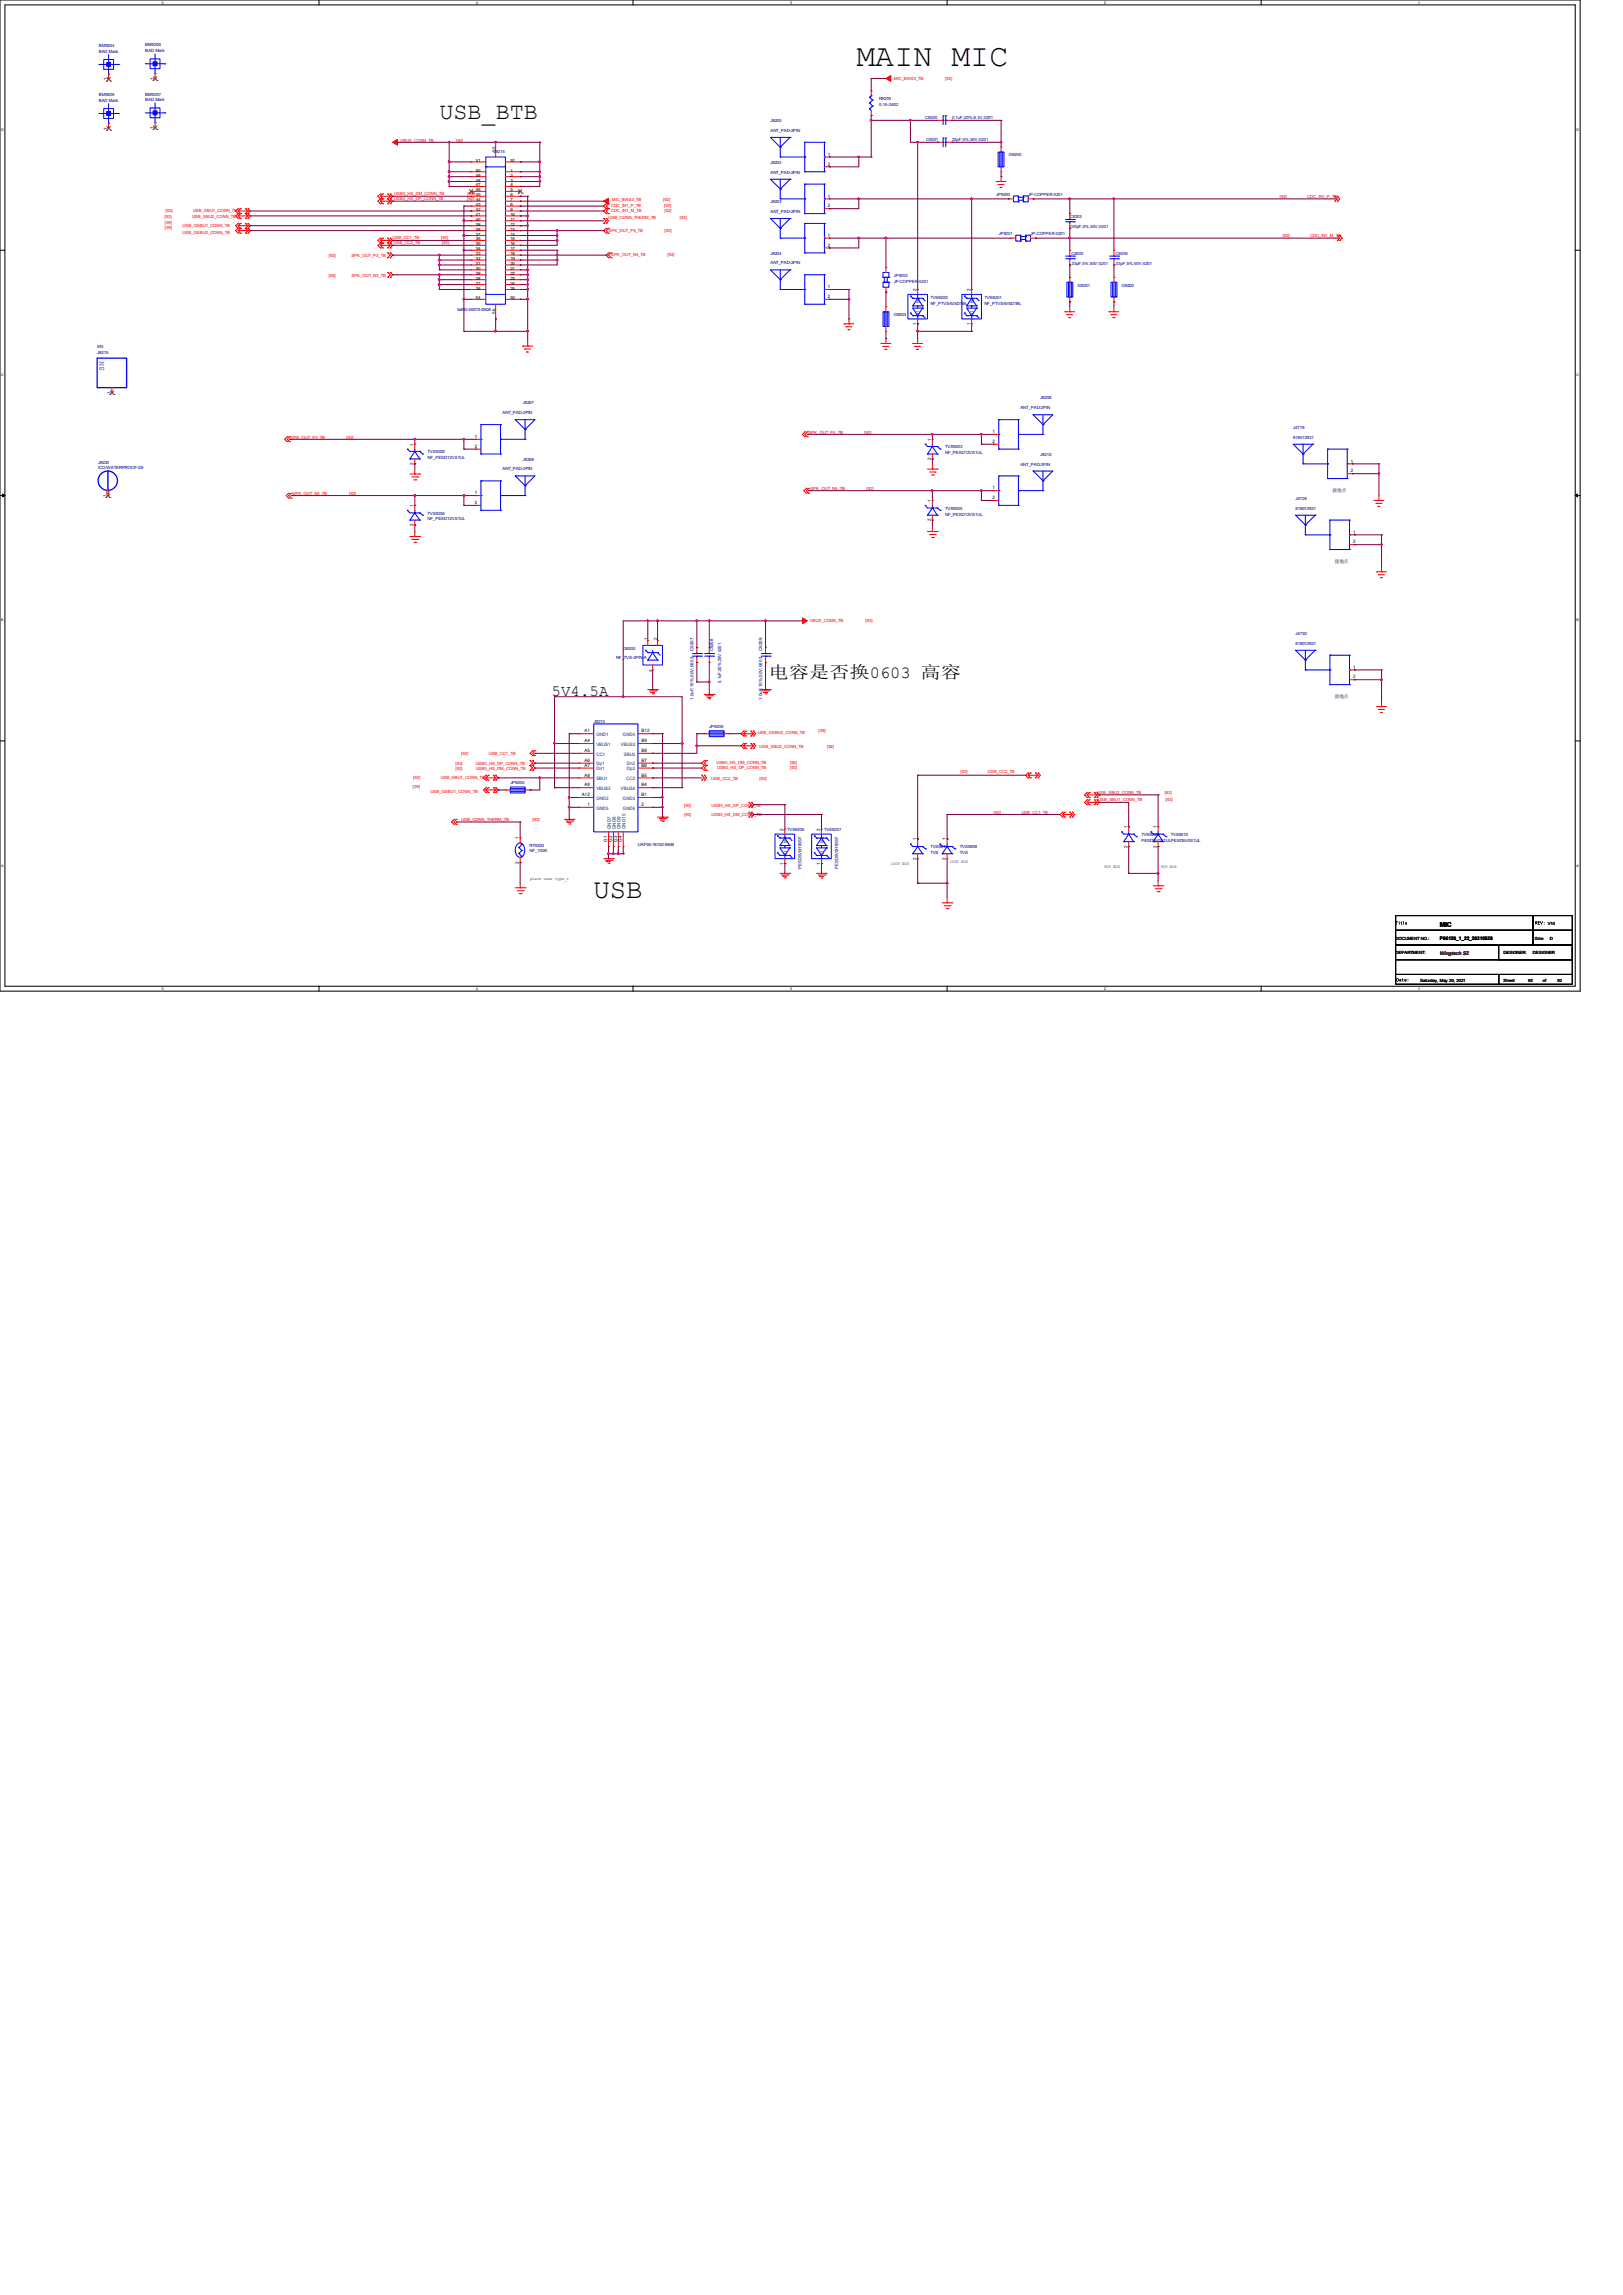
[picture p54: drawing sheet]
<svg xmlns="http://www.w3.org/2000/svg" width="210mm" height="297mm" viewBox="0 0 210 297" stroke-linecap="round" stroke-linejoin="round" font-family="sans-serif">
<defs><g id="words">
<text font-size="4.1" x="110.8" y="8.6">MAIN MIC</text>
<text font-size="3.6" x="76.8" y="116.2">USB</text>
<text font-size="3" x="56.9" y="15.5">USB_BTB</text>
<text font-size="2.2" x="99.4" y="87.8">电容是否换0603 高容</text>
<text font-size="2" x="71.4" y="90.1">5V4.5A</text>
<text font-size="1" fill="#00f" x="13.5" y="48" transform="rotate(-90 13.5 48)">SN</text>
<text font-size=".9" x="186.3" y="119.9">MIC</text>
<g font-size=".6" fill="#000080">
<text x="12.8" y="6.1">BM9204</text>
<text x="12.8" y="6.9">BAD Mark</text>
<text x="18.8" y="6">BM9205</text>
<text x="18.8" y="6.8">BAD Mark</text>
<text x="12.8" y="12.4">BM9206</text>
<text x="12.8" y="13.2">BAD Mark</text>
<text x="18.8" y="12.4">BM9207</text>
<text x="18.8" y="13.1">BAD Mark</text>
<text x="99.7" y="15.8">J9200</text>
<text x="99.7" y="17.1">ANT_PAD-2PIN</text>
<text x="113.7" y="13">R9200</text>
<text x="113.7" y="13.7">0;1A;0402</text>
<text x="119.7" y="15.4">C9200</text>
<text x="123.2" y="15.4">0.1uF;20%;6.3V;0201</text>
<text x="63.9" y="19.9">J9214</text>
<text x="99.7" y="21.2">J9202</text>
<text x="99.7" y="22.5">ANT_PAD-2PIN</text>
<text x="119.8" y="18.2">C9201</text>
<text x="123.2" y="18.3">33pF;5%;50V;0201</text>
<text x="130.6" y="20.2">G9200</text>
<text x="99.7" y="26.3">J9203</text>
<text x="99.7" y="27.6">ANT_PAD-2PIN</text>
<text x="128.9" y="25.3">JP9200</text>
<text x="133.1" y="25.3">JP-COPPER-0201</text>
<text x="138.4" y="28.2">C9203</text>
<text x="138.4" y="29.5">100pF;5%;50V;0201</text>
<text x="99.7" y="32.9">J9204</text>
<text x="99.7" y="34.2">ANT_PAD-2PIN</text>
<text x="115.7" y="35.8">JP9202</text>
<text x="129.2" y="30.4">JP9201</text>
<text x="133.3" y="30.4">JP-COPPER-0201</text>
<text x="138.6" y="33.1">C9205</text>
<text x="138.7" y="34.3">33pF;5%;50V;0201</text>
<text x="144.4" y="33.1">C9206</text>
<text x="144.4" y="34.3">33pF;5%;50V;0201</text>
<text x="59.2" y="40.3">baf92-50073-0508</text>
<text x="115.7" y="40.9">G9203</text>
<text x="115.7" y="36.6">JP-COPPER-0201</text>
<text x="120.4" y="38.7">TVS9200</text>
<text x="120.4" y="39.4">NF_PTVS4V5D1BL</text>
<text x="127.4" y="38.7">TVS9201</text>
<text x="127.4" y="39.4">NF_PTVS4V5D1BL</text>
<text x="139.4" y="37.1">G9201</text>
<text x="145.2" y="37.1">G9202</text>
<text x="12.6" y="45.8">J9215</text>
<text x="12.6" y="45">SN</text>
<text x="65" y="53.6">ANT_PAD-2PIN</text>
<text x="67.6" y="52.3">J9207</text>
<text x="132" y="53">ANT_PAD-2PIN</text>
<text x="134.6" y="51.7">J9208</text>
<text x="12.7" y="60">J9220</text>
<text x="55.3" y="58.7">TVS9202</text>
<text x="55.3" y="59.4">NF_PESD12VS1UL</text>
<text x="67.6" y="59.6">J9209</text>
<text x="122.3" y="58">TVS9203</text>
<text x="122.3" y="58.8">NF_PESD12VS1UL</text>
<text x="134.6" y="59">J9210</text>
<text x="167.3" y="55.5">J4719</text>
<text x="167.3" y="56.8">818012931</text>
<text x="12.7" y="60.8">ICO-WATERPROOF-D3</text>
<text x="65" y="60.9">ANT_PAD-2PIN</text>
<text x="122.3" y="66">TVS9205</text>
<text x="132" y="60.2">ANT_PAD-2PIN</text>
<text x="167.6" y="64.7">J4728</text>
<text x="167.6" y="66">818012931</text>
<text x="55.3" y="66.6">TVS9204</text>
<text x="55.3" y="67.4">NF_PESD12VS1UL</text>
<text x="122.3" y="66.7">NF_PESD12VS1UL</text>
<text x="167.6" y="82.2">J4730</text>
<text x="167.6" y="83.4">818012931</text>
<text x="79.7" y="85.3">NF_TVS-3PIN-A</text>
<text x="80.6" y="84.1">D9200</text>
<text x="89.8" y="84.3" transform="rotate(-90 89.8 84.3)">C9207</text>
<text x="92.3" y="84.3" transform="rotate(-90 92.3 84.3)">C9208</text>
<text x="93.3" y="88.4" transform="rotate(-90 93.3 88.4)">0.1uF;20%;25V;0201</text>
<text x="98.6" y="84.3" transform="rotate(-90 98.6 84.3)">C9209</text>
<text x="76.8" y="93.6">J9213</text>
<text x="89.8" y="90.6" transform="rotate(-90 89.8 90.6)">1.0uF;10%;50V;0603</text>
<text x="91.8" y="94.2">JP9206</text>
<text x="98.6" y="90.6" transform="rotate(-90 98.6 90.6)">1.0uF;10%;50V;0603</text>
<text x="66" y="101.5">JP9205</text>
<text x="101.9" y="107.6">TVS9206</text>
<text x="106.6" y="107.6">TVS9207</text>
<text x="68.5" y="109.6">RT9200</text>
<text x="68.5" y="110.2">NF_100K</text>
<text x="82.5" y="109.5">UAF05-16152-9506</text>
<text x="103.7" y="112.5" transform="rotate(-90 103.7 112.5)">PESD5V0H1BSF</text>
<text x="108.5" y="112.5" transform="rotate(-90 108.5 112.5)">PESD5V0H1BSF</text>
<text x="120.4" y="109.8">TVS9211</text>
<text x="120.4" y="110.5">TVS</text>
<text x="124.2" y="109.8">TVS9208</text>
<text x="124.2" y="110.5">TVS</text>
<text x="147.7" y="108.2">TVS9209</text>
<text x="147.7" y="109">PESD5V0S1ULPESD5V0S1UL</text>
<text x="151.5" y="108.2">TVS9210</text>
</g>
<g font-size=".6">
<text x="13.9" y="10.4" transform="rotate(-90 13.9 10.4)">1</text>
<text x="19.9" y="10.3" transform="rotate(-90 19.9 10.3)">1</text>
<text x="13.9" y="16.8" transform="rotate(-90 13.9 16.8)">1</text>
<text x="19.9" y="16.7" transform="rotate(-90 19.9 16.7)">1</text>
<text x="61.6" y="23.5">48</text>
<text x="61.6" y="22.9">49</text>
<text x="61.6" y="22.2">50</text>
<text x="61.6" y="21">51</text>
<text x="64.1" y="19.7" transform="rotate(-90 64.1 19.7)">55</text>
<text x="66" y="22.2">1</text>
<text x="66" y="22.9">2</text>
<text x="66" y="23.5">3</text>
<text x="66" y="21">52</text>
<text x="107.1" y="20.2">1</text>
<text x="107.1" y="21.4">2</text>
<text x="61.6" y="29.8">38</text>
<text x="61.6" y="29.2">39</text>
<text x="61.6" y="28.6">40</text>
<text x="61.6" y="27.9">41</text>
<text x="61.6" y="27.3">42</text>
<text x="61.6" y="26.7">43</text>
<text x="61.6" y="24.8">46</text>
<text x="61.6" y="24.1">47</text>
<text x="66" y="24.1">4</text>
<text x="66" y="24.8">5</text>
<text x="66" y="25.4">6</text>
<text x="66" y="26">7</text>
<text x="66" y="26.7">8</text>
<text x="66" y="27.3">9</text>
<text x="66" y="27.9">10</text>
<text x="66" y="28.6">11</text>
<text x="66" y="29.2">12</text>
<text x="66" y="29.8">13</text>
<text x="107.1" y="25.6">1</text>
<text x="107.1" y="26.8">2</text>
<text x="61.6" y="35.6">29</text>
<text x="61.6" y="34.9">30</text>
<text x="61.6" y="34.3">31</text>
<text x="61.6" y="33.7">32</text>
<text x="61.6" y="33">33</text>
<text x="61.6" y="32.4">34</text>
<text x="61.6" y="31.8">35</text>
<text x="61.6" y="31.1">36</text>
<text x="61.6" y="30.5">37</text>
<text x="66" y="30.5">14</text>
<text x="66" y="31.1">15</text>
<text x="66" y="31.8">16</text>
<text x="66" y="32.4">17</text>
<text x="66" y="33">18</text>
<text x="66" y="33.7">19</text>
<text x="66" y="34.3">20</text>
<text x="66" y="34.9">21</text>
<text x="66" y="35.6">22</text>
<text x="107.1" y="30.6">1</text>
<text x="107.1" y="31.9">2</text>
<text x="61.6" y="37.5">26</text>
<text x="61.6" y="36.8">27</text>
<text x="61.6" y="36.2">28</text>
<text x="61.6" y="38.7">54</text>
<text x="64.1" y="40.6" transform="rotate(-90 64.1 40.6)">56</text>
<text x="66" y="36.2">23</text>
<text x="66" y="36.8">24</text>
<text x="66" y="37.5">25</text>
<text x="66" y="38.7">53</text>
<text x="107.1" y="37.3">1</text>
<text x="107.1" y="38.6">2</text>
<text x="118.6" y="37.6" transform="rotate(-90 118.6 37.6)">2</text>
<text x="125.6" y="37.6" transform="rotate(-90 125.6 37.6)">2</text>
<text x="118.6" y="42.1" transform="rotate(-90 118.6 42.1)">1</text>
<text x="125.6" y="42.1" transform="rotate(-90 125.6 42.1)">1</text>
<text x="14.3" y="51" transform="rotate(-90 14.3 51)">1</text>
<text x="53.5" y="57.7" transform="rotate(-90 53.5 57.7)">1</text>
<text x="61.4" y="56.7">1</text>
<text x="61.4" y="58">2</text>
<text x="120.5" y="59.6" transform="rotate(-90 120.5 59.6)">2</text>
<text x="120.5" y="57" transform="rotate(-90 120.5 57)">1</text>
<text x="128.4" y="56">1</text>
<text x="128.4" y="57.3">2</text>
<text x="174.8" y="59.9">1</text>
<text x="13.8" y="64.3" transform="rotate(-90 13.8 64.3)">1</text>
<text x="53.5" y="65.6" transform="rotate(-90 53.5 65.6)">1</text>
<text x="53.5" y="60.2" transform="rotate(-90 53.5 60.2)">2</text>
<text x="61.4" y="64">1</text>
<text x="61.4" y="65.2">2</text>
<text x="120.5" y="64.9" transform="rotate(-90 120.5 64.9)">1</text>
<text x="128.4" y="63.3">1</text>
<text x="128.4" y="64.6">2</text>
<text x="172.4" y="63.7">接地点</text>
<text x="174.8" y="61.1">2</text>
<text x="53.5" y="68.1" transform="rotate(-90 53.5 68.1)">2</text>
<text x="120.5" y="67.5" transform="rotate(-90 120.5 67.5)">2</text>
<text x="175.1" y="69">1</text>
<text x="175.1" y="70.3">2</text>
<text x="172.7" y="72.9">接地点</text>
<text x="83.8" y="82.9" transform="rotate(-90 83.8 82.9)">1</text>
<text x="85.1" y="82.9" transform="rotate(-90 85.1 82.9)">2</text>
<text x="84.4" y="87" transform="rotate(-90 84.4 87)">3</text>
<text x="175.1" y="86.5">1</text>
<text x="175.1" y="87.8">2</text>
<text x="75.6" y="94.8">A1</text>
<text x="83" y="94.8">B12</text>
<text x="172.7" y="90.4">接地点</text>
<text x="75.6" y="96.1">A4</text>
<text x="75.6" y="97.3">A5</text>
<text x="75.6" y="98.6">A6</text>
<text x="75.6" y="99.2">A7</text>
<text x="75.6" y="100.5">A8</text>
<text x="75.6" y="101.8">A9</text>
<text x="83" y="101.8">B4</text>
<text x="83" y="100.5">B5</text>
<text x="83" y="99.2">B6</text>
<text x="83" y="98.6">B7</text>
<text x="83" y="97.3">B8</text>
<text x="83" y="96.1">B9</text>
<text x="75.3" y="103">A12</text>
<text x="76" y="104.3">1</text>
<text x="83" y="103">B1</text>
<text x="83" y="104.3">2</text>
<text x="101.4" y="107.5" transform="rotate(-90 101.4 107.5)">2</text>
<text x="106.1" y="107.5" transform="rotate(-90 106.1 107.5)">2</text>
<text x="145.9" y="107.2" transform="rotate(-90 145.9 107.2)">1</text>
<text x="149.7" y="107.2" transform="rotate(-90 149.7 107.2)">1</text>
<text x="67.1" y="111.8" transform="rotate(-90 67.1 111.8)">2</text>
<text x="67.1" y="108.6" transform="rotate(-90 67.1 108.6)">1</text>
<text x="68.6" y="113.9">place near type_c</text>
<text x="78.6" y="108.9" transform="rotate(-90 78.6 108.9)">G1</text>
<text x="79.2" y="108.9" transform="rotate(-90 79.2 108.9)">G2</text>
<text x="79.8" y="108.9" transform="rotate(-90 79.8 108.9)">G3</text>
<text x="80.5" y="108.9" transform="rotate(-90 80.5 108.9)">G4</text>
<text x="101.4" y="111.9" transform="rotate(-90 101.4 111.9)">1</text>
<text x="106.1" y="111.9" transform="rotate(-90 106.1 111.9)">1</text>
<text x="115.3" y="112">100V EOS</text>
<text x="118.6" y="111.3" transform="rotate(-90 118.6 111.3)">2</text>
<text x="118.6" y="108.8" transform="rotate(-90 118.6 108.8)">1</text>
<text x="122.4" y="111.3" transform="rotate(-90 122.4 111.3)">2</text>
<text x="122.4" y="108.8" transform="rotate(-90 122.4 108.8)">1</text>
<text x="122.9" y="111.6">100V EOS</text>
<text x="142.9" y="112.3">90V EOS</text>
<text x="145.9" y="109.7" transform="rotate(-90 145.9 109.7)">2</text>
<text x="149.7" y="109.7" transform="rotate(-90 149.7 109.7)">2</text>
<text x="150.2" y="112.3">90V EOS</text>
<text x="200.3" y="119.7">V10</text>
<text x="180.6" y="121.6">DOCUMENT NO.:</text>
<text x="180.6" y="123.5">DEPARTMENT:</text>
<text x="186.3" y="121.6">P86120_1_22_20210529</text>
<text x="194.6" y="123.5">DESIGNER:</text>
<text x="198.4" y="123.5">DESIGNER</text>
<text x="198.6" y="121.6">Size</text>
<text x="200.5" y="121.6">D</text>
<text x="183.8" y="127">Saturday, May 29, 2021</text>
<text x="194.6" y="127">Sheet</text>
<text x="197.7" y="127">92</text>
<text x="199.6" y="127">of</text>
<text x="201.5" y="127">92</text>
</g>
<g font-size=".6" fill="#f00">
<text x="115.7" y="10.4">MIC_BIAS3_TB</text>
<text x="122.3" y="10.4">[92]</text>
<text x="51.8" y="18.3">VBUS_CONN_TB</text>
<text x="59" y="18.3">[92]</text>
<text x="21.3" y="28.2">[92]</text>
<text x="21.3" y="29">[39]</text>
<text x="21.3" y="29.6">[39]</text>
<text x="21.4" y="27.5">[92]</text>
<text x="23.6" y="29.3">USB_GSBU1_CONN_TB</text>
<text x="24.8" y="28.2">USB_SBU2_CONN_TB</text>
<text x="25" y="27.5">USB_SBU1_CONN_TB</text>
<text x="51" y="25.3">USB0_HS_DM_CONN_TB</text>
<text x="51" y="25.9">USB0_HS_DP_CONN_TB</text>
<text x="60.5" y="25.9">[92] 44</text>
<text x="60.5" y="25.3">[92] 45</text>
<text x="78.7" y="28.4">USB_CONN_THERM_TB</text>
<text x="78.7" y="30">SPK_OUT_P4_TB</text>
<text x="79.1" y="26.8">CDC_IN1_P_TB</text>
<text x="79.1" y="27.4">CDC_IN1_M_TB</text>
<text x="79.2" y="26">MIC_BIAS3_TB</text>
<text x="85.8" y="26">[92]</text>
<text x="85.9" y="26.8">[92]</text>
<text x="86" y="30">[92]</text>
<text x="86" y="27.4">[92]</text>
<text x="88" y="28.4">[92]</text>
<text x="165.6" y="25.6">[92]</text>
<text x="169.2" y="25.6">CDC_IN1_P_TB</text>
<text x="23.6" y="30.3">USB_GSBU2_CONN_TB</text>
<text x="42.5" y="33.3">[92]</text>
<text x="42.5" y="35.8">[92]</text>
<text x="45.5" y="33.3">SPK_OUT_P3_TB</text>
<text x="45.5" y="35.8">SPK_OUT_N3_TB</text>
<text x="50.8" y="30.9">USB_CC1_TB</text>
<text x="50.9" y="31.5">USB_CC2_TB</text>
<text x="57.1" y="30.9">[92]</text>
<text x="57.2" y="31.5">[92]</text>
<text x="79.1" y="33.1">SPK_OUT_N4_TB</text>
<text x="86.4" y="33.1">[92]</text>
<text x="166" y="30.7">[92]</text>
<text x="169.5" y="30.7">CDC_IN1_M_TB</text>
<text x="37.6" y="56.8">SPK_OUT_P3_TB</text>
<text x="44.8" y="56.8">[92]</text>
<text x="104.6" y="56.1">SPK_OUT_P4_TB</text>
<text x="111.8" y="56.1">[92]</text>
<text x="37.8" y="64">SPK_OUT_N3_TB</text>
<text x="45.2" y="64">[92]</text>
<text x="104.9" y="63.4">SPK_OUT_N4_TB</text>
<text x="112.1" y="63.4">[92]</text>
<text x="104.8" y="80.4">VBUS_CONN_TB</text>
<text x="112" y="80.4">[92]</text>
<text x="98" y="95">USB_GSBU2_CONN_TB</text>
<text x="105.9" y="94.7">[39]</text>
<text x="53.5" y="100.8">[92]</text>
<text x="57" y="100.8">USB_SBU1_CONN_TB</text>
<text x="58.9" y="99">[92]</text>
<text x="58.9" y="99.6">[92]</text>
<text x="59.7" y="97.7">[92]</text>
<text x="61.6" y="99">USB0_HS_DP_CONN_TB</text>
<text x="61.6" y="99.6">USB0_HS_DM_CONN_TB</text>
<text x="63.2" y="97.7">USB_CC1_TB</text>
<text x="92" y="101">USB_CC2_TB</text>
<text x="92.7" y="98.8">USB0_HS_DM_CONN_TB</text>
<text x="92.8" y="99.5">USB0_HS_DP_CONN_TB</text>
<text x="98.3" y="101">[92]</text>
<text x="98.3" y="96.8">USB_SBU2_CONN_TB</text>
<text x="102.2" y="99.5">[92]</text>
<text x="102.2" y="98.8">[92]</text>
<text x="107" y="96.8">[92]</text>
<text x="124.3" y="100.1">[92]</text>
<text x="127.8" y="100.1">USB_CC2_TB</text>
<text x="53.4" y="102">[39]</text>
<text x="55.7" y="102.7">USB_GSBU1_CONN_TB</text>
<text x="59.7" y="106.3">USB_CONN_THERM_TB</text>
<text x="68.9" y="106.3">[92]</text>
<text x="88.5" y="104.4">[92]</text>
<text x="88.5" y="105.7">[92]</text>
<text x="92.1" y="104.4">USB0_HS_DP_CONN_TB</text>
<text x="92.1" y="105.7">USB0_HS_DM_CONN_TB</text>
<text x="128.6" y="105.3">[92]</text>
<text x="132.2" y="105.3">USB_CC1_TB</text>
<text x="142" y="102.8">USB_SBU2_CONN_TB</text>
<text x="142.1" y="103.7">USB_SBU1_CONN_TB</text>
<text x="150.7" y="102.8">[92]</text>
<text x="150.8" y="103.7">[92]</text>
</g>
<g font-size=".6" fill="#004080">
<text x="119" y="40.9" transform="rotate(-90 119 40.9)">N1</text>
<text x="119" y="39.2" transform="rotate(-90 119 39.2)">N2</text>
<text x="126" y="40.9" transform="rotate(-90 126 40.9)">N1</text>
<text x="126" y="39.2" transform="rotate(-90 126 39.2)">N2</text>
<text x="77.2" y="95.3">GND1</text>
<text x="80.6" y="95.3">GND4</text>
<text x="77.2" y="96.5">VBUS1</text>
<text x="77.2" y="97.8">CC1</text>
<text x="77.2" y="99.1">Dp1</text>
<text x="77.2" y="99.7">Dn1</text>
<text x="77.2" y="101">SBU1</text>
<text x="80.3" y="96.5">VBUS3</text>
<text x="80.7" y="97.8">SBU2</text>
<text x="81" y="101">CC2</text>
<text x="81.1" y="99.7">Dp2</text>
<text x="81.1" y="99.1">Dn2</text>
<text x="77.2" y="102.2">VBUS2</text>
<text x="77.2" y="103.5">GND2</text>
<text x="77.2" y="104.8">GND5</text>
<text x="79" y="107.3" transform="rotate(-90 79 107.3)">GND7</text>
<text x="79.7" y="107.3" transform="rotate(-90 79.7 107.3)">GND8</text>
<text x="80.3" y="107.3" transform="rotate(-90 80.3 107.3)">GND9</text>
<text x="80.3" y="102.2">VBUS4</text>
<text x="80.6" y="103.5">GND3</text>
<text x="80.6" y="104.8">GND6</text>
<text x="80.9" y="107.3" transform="rotate(-90 80.9 107.3)">GND10</text>
<text x="101.9" y="110.8" transform="rotate(-90 101.9 110.8)">N1</text>
<text x="101.9" y="109" transform="rotate(-90 101.9 109)">N2</text>
<text x="106.6" y="110.8" transform="rotate(-90 106.6 110.8)">N1</text>
<text x="106.6" y="109" transform="rotate(-90 106.6 109)">N2</text>
</g>
<text font-size=".6" fill="#400040" x="186.3" y="123.5">Wingtech SZ</text>
<g font-size=".5">
<text x="21" y=".5">5</text>
<text x="61.6" y=".5">4</text>
<text x="102.2" y=".5">3</text>
<text x="142.9" y=".5">2</text>
<text x="183.5" y=".5">1</text>
<text x=".2" y="16.9">D</text>
<text x="204" y="16.9">D</text>
<text x=".2" y="48.6">C</text>
<text x="204" y="48.6">C</text>
<text x=".2" y="80.4">B</text>
<text x="204" y="80.4">B</text>
<text x=".2" y="112.1">A</text>
<text x="204" y="112.1">A</text>
<text x="21" y="128.1">5</text>
<text x="61.6" y="128.1">4</text>
<text x="102.2" y="128.1">3</text>
<text x="142.9" y="128.1">2</text>
<text x="183.5" y="128.1">1</text>
</g>
</g></defs>
<g fill="none" stroke="#000" stroke-width=".13">
<path d="M0 0h204.5v128.3h-204.5zM.6 .6h203.2v127h-203.2zM41.3 0v.6M81.9 0v.6M122.6 0v.6M163.2 0v.6M0 32.4h.6M203.8 32.4h.7M0 64.1h.6M203.8 64.1h.7M0 95.9h.6M203.8 95.9h.7"/>
<path d="M180.6 118.5h17.8v1.9h-17.8zM198.4 118.5h5.1v1.9h-5.1zM41.3 127.6v.7M81.9 127.6v.7M122.6 127.6v.7M163.2 127.6v.7M180.6 120.4h17.8v1.9h-17.8zM180.6 126.1h13.3v1.3h-13.3zM180.6 124.2h22.9v1.9h-22.9zM180.6 122.3h22.9v1.9h-22.9zM193.9 126.1h9.6v1.3h-9.6zM193.9 122.3h9.6v1.9h-9.6z"/>
<path d="M198.4 120.4h5.1v1.9h-5.1z"/>
</g>
<path d="M.3 63.9l.3 .2-.3 .2zM203.8 64.1l.3-.2v.4z" fill="#000" stroke="#000" stroke-width=".13"/>
<g fill="none" stroke="#f00" stroke-width=".13">
<path d="M30.8 27.6h.1M30.8 27h.1M30.8 28.3h.1M30.8 29.5h.1M30.8 28.9h.1M30.8 30.2h.1M30.8 27l-.3 .3 .3 .3M30.8 27.3l.3 .3M30.8 27.3h1.3M30.8 27.6l-.3 .3 .3 .4M30.8 27.9l.3 .4M30.8 27.9h1.3"/>
<path d="M30.8 28.9l-.3 .3 .3 .3M30.8 29.2l.3 .3M30.8 29.2h1.3M30.8 29.5l-.3 .3 .3 .4M30.8 29.8l.3 .4M30.8 29.8h1.3M31.1 27h.1M31.1 27.6h.1M31.1 28.3h.1M31.1 29.5h.1M31.1 28.9h.1M31.1 30.2h.1"/>
<path d="M31.1 27l-.3 .3M31.1 28.9l-.3 .3M31.1 27.6l-.3 .3M31.1 29.5l-.3 .3M31.7 27.6h.1M31.7 27h.1M31.7 28.3h.1M31.7 29.5h.1M31.7 28.9h.1M31.7 30.2h.1M31.7 27l.4 .3M31.7 27.6l.4 .3"/>
<path d="M31.7 28.9l.4 .3M31.7 29.5l.4 .3M32.1 27h.1M32.1 27.6h.1M32.1 27.3h.1M32.1 28.3h.1M32.1 27.9h.1M32.1 28.9h.1M32.1 29.5h.1M32.1 29.2h.1M32.1 30.2h.1M32.1 29.8h.1"/>
<path d="M32.1 27l.3 .3-.3 .3M32.1 27.3l-.4 .3M32.1 28.9l.3 .3-.3 .3M32.1 27.6l.3 .3-.3 .4M32.1 27.9l-.4 .4M32.1 29.5l.3 .3-.3 .4M32.1 29.2l-.4 .3M32.1 29.8l-.4 .4M49.2 25.7h.1M49.2 25.1h.1M49.2 26.4h.1M49.2 31.5h.1"/>
<path d="M49.2 30.8h.1M49.2 32.1h.1M49.2 25.1l-.3 .3 .3 .3M49.2 25.4l.3 .3M49.2 25.4h1.3M49.2 25.7l-.3 .3 .3 .4M49.2 26l.3 .4M49.2 26h1.3M49.2 30.8l-.3 .3 .3 .4M49.2 31.1l.3 .4M49.2 31.1h1.3M49.2 31.5l-.3 .2 .3 .4"/>
<path d="M49.2 31.7l.3 .4M49.2 31.7h1.3M49.5 25.1h.1M49.5 25.7h.1M49.5 26.4h.1M49.5 30.8h.1M49.5 31.5h.1M49.5 32.1h.1M49.5 25.1l-.3 .3M49.5 25.7l-.3 .3M49.5 30.8l-.3 .3M49.5 31.5l-.3 .2"/>
<path d="M50.2 25.7h.1M50.2 25.1h.1M50.2 26.4h.1M50.2 32.7h.1M50.2 33.4h.1M50.2 35.3h.1M50.2 35.9h.1M50.2 31.5h.1M50.2 30.8h.1M50.2 32.1h.1M50.2 25.1l.3 .3M50.2 25.7l.3 .3"/>
<path d="M50.2 32.7l.3 .3-.3 .4M50.2 35.3l.3 .3-.3 .3M50.2 30.8l.3 .3M50.2 31.5l.3 .2M50.5 25.1h.1M50.5 25.7h.1M50.5 25.4h.1M50.5 26.4h.1M50.5 26h.1M50.5 33.4h.1M50.5 32.7h.1M50.5 35.9h.1"/>
<path d="M50.5 35.3h.1M50.5 30.8h.1M50.5 31.5h.1M50.5 31.1h.1M50.5 32.1h.1M50.5 31.7h.1M50.5 25.1l.3 .3-.3 .3M50.5 25.4l-.3 .3M50.5 25.7l.3 .3-.3 .4M50.5 26l-.3 .4M50.5 32.7l.3 .3-.3 .4M50.5 35.3l.3 .3-.3 .3"/>
<path d="M50.5 30.8l.3 .3-.3 .4M50.5 31.1l-.3 .4M50.5 31.5l.3 .2-.3 .4M50.5 31.7l-.3 .4M78.1 28.9h.1M78.1 28.3h.1M78.1 28.3l.3 .3-.3 .3M78.4 26.4h.1M78.4 27h.1M78.4 27.6h.1M78.4 28.9h.1M78.4 28.3h.1"/>
<path d="M78.4 29.5h.1M78.4 30.2h.1M78.4 26.4l-.3 .3 .3 .3M78.4 27l-.3 .3 .3 .3M78.4 28.3l.3 .3-.3 .3M78.4 29.5l-.3 .3 .3 .4M78.7 27h.1M78.7 26.4h.1M78.7 27.6h.1M78.7 30.2h.1M78.7 29.5h.1M78.7 32.7h.1"/>
<path d="M78.7 33.4h.1M78.7 26.4l-.3 .3 .3 .3M78.7 27l-.3 .3 .3 .3M78.7 29.5l-.3 .3 .3 .4M78.7 32.7l-.3 .3 .3 .4M79.1 33.4h.1M79.1 32.7h.1M79.1 32.7l-.4 .3 .4 .4M128.9 23.5h.1M128.9 23.5h1.3M129.2 23.9h.1M129.2 23.9h.7"/>
<path d="M129.4 24.3h.1M129.4 24.3h.3M129.5 23.5h.1M129.5 22.9v.6M138.4 39.7v.6M144.1 39.7v.6M172.7 25.4h.1M172.7 26h.1M172.7 25.4l.4 .3-.4 .3M173.1 25.4h.1M173.1 26h.1M173.1 30.5h.1"/>
<path d="M173.1 31.1h.1M173.1 25.4l.3 .3-.3 .3M173.1 30.5l.3 .3-.3 .3M173.4 30.5h.1M173.4 31.1h.1M173.4 30.5l.3 .3-.3 .3M14.5 50.8h.1M14.5 50.2v.6M37.2 56.5h.1M37.2 57.1h.1M37.2 56.5l-.4 .4 .4 .2M37.5 56.5h.1"/>
<path d="M37.5 57.1h.1M37.5 56.5l-.3 .4 .3 .2M67.6 44.8h.1M67.6 44.8h1.3M67.9 45.2h.1M67.9 45.2h.8M68.2 45.6h.1M68.2 45.6h.2M68.3 44.8h.1M68.3 44.2v.6M104.1 55.9h.1M104.1 56.5h.1"/>
<path d="M104.1 55.9l-.3 .3 .3 .3M104.5 55.9h.1M104.5 56.5h.1M104.5 55.9l-.4 .3 .4 .3M109.2 41.9h.1M109.2 41.9h1.3M109.5 42.3h.1M109.5 42.3h.7M109.7 42.7h.1M109.7 42.7h.3M109.9 41.9h.1M109.9 41.3v.6"/>
<path d="M114 44.4h.1M114 44.4h1.3M114.3 44.8h.1M114.3 44.8h.7M114.5 45.2h.1M114.5 45.2h.3M114.6 44.4h.1M114.6 43.8v.6M118.1 44.4h.1M118.1 44.4h1.3M118.4 44.8h.1M118.4 44.8h.7"/>
<path d="M118.6 45.2h.1M118.6 45.2h.3M118.7 44.4h.1M118.7 43.8v.6M137.8 40.3h.1M137.8 40.3h1.3M138 40.7h.1M138 40.7h.8M138.3 41.1h.1M138.3 41.1h.3M138.4 40.3h.1M143.5 40.3h.1"/>
<path d="M143.5 40.3h1.3M143.8 40.7h.1M143.8 40.7h.7M144 41.1h.1M144 41.1h.3M144.1 40.3h.1M37.3 63.8h.1M37.3 64.5h.1M37.3 63.8l-.3 .3 .3 .4M37.7 63.8h.1M37.7 64.5h.1M37.7 63.8l-.4 .3 .4 .4"/>
<path d="M53 61.3h1.3M53 69.4h1.3M53.3 61.7h.8M53.3 69.8h.8M53.6 62.1h.2M53.6 70.2h.2M53.7 61.3h.1M53.7 69.4h.1M53.7 60.7v.6M53.7 68.8v.6M53.8 62.1h.1M53.8 70.2h.1"/>
<path d="M54.1 61.7h.1M54.1 69.8h.1M54.3 61.3h.1M54.3 69.4h.1M104.4 63.2h.1M104.4 63.8h.1M104.4 63.2l-.4 .3 .4 .3M104.6 63.2h.1M104.6 63.8h.1M104.6 63.2l-.2 .3 .2 .3M120 60.7h1.3M120 68.8h1.3"/>
<path d="M120.3 61.1h.7M120.3 69.2h.7M120.5 61.5h.3M120.5 69.6h.3M120.6 60.7h.1M120.6 68.8h.1M120.6 60.1v.6M120.6 68.2v.6M120.8 61.5h.1M120.8 69.6h.1M121 61.1h.1M121 69.2h.1"/>
<path d="M121.3 60.7h.1M121.3 68.8h.1M177.8 64.8h.1M177.8 64.8h1.3M178.1 65.2h.1M178.1 65.2h.7M178.1 74h.1M178.1 74h1.3M178.3 65.5h.1M178.3 65.5h.3M178.4 74.4h.1M178.4 74.4h.8"/>
<path d="M178.4 64.8h.1M178.4 64.1v.7M178.6 74.8h.1M178.6 74.8h.3M178.8 74h.1M178.8 73.4v.6M68.6 99.1h.1M68.6 98.4h.1M68.6 99.7h.1M68.6 98.4l.3 .4-.3 .3M68.6 99.1l.3 .3-.3 .3M68.9 97.2h.1"/>
<path d="M68.9 97.8h.1M68.9 98.4h.1M68.9 99.1h.1M68.9 99.7h.1M68.9 97.2l-.3 .3 .3 .3M68.9 98.4l.3 .4-.3 .3M68.9 99.1l.3 .3-.3 .3M69.2 97.2h.1M69.2 97.8h.1M69.2 97.2l-.3 .3 .3 .3M83.8 89.2h1.3M84 89.4h.9"/>
<path d="M84.2 89.6h.1M84.2 89.6h.5M84.4 89.8h.1M84.5 89.8h.1M84.9 89.4h.1M85.1 89.2h.1M91.1 99.1h.1M91.1 98.4h.1M91.1 99.7h.1M91.1 89.9h1.3M91.1 98.4l-.3 .4 .3 .3M91.1 99.1l-.3 .3 .3 .3"/>
<path d="M91.3 90h.9M91.4 98.4h.1M91.4 99.1h.1M91.4 99.7h.1M91.4 98.4l-.3 .4 .3 .3M91.4 99.1l-.3 .3 .3 .3M91.5 90.3h.1M91.5 90.3h.5M91.7 90.4h.1M91.8 90.4h.1M92.2 90h.1M92.4 89.9h.1"/>
<path d="M96.2 96.2h.1M96.2 96.9h.1M96.2 96.5h.1M96.2 94.6h.1M96.2 95.2h.1M96.2 95h.1M96.2 96.2l-.3 .3 .3 .4M96.2 96.5l.3 .4M96.2 95l.3 .2M96.2 96.5h1.3M96.2 94.6l-.3 .4 .3 .2M96.2 95h1.3"/>
<path d="M96.5 96.9h.1M96.5 96.2h.1M96.5 95.2h.1M96.5 94.6h.1M96.5 96.2l-.3 .3M96.5 94.6l-.3 .4M97.2 96.2h.1M97.2 96.9h.1M97.2 95.2h.1M97.2 94.6h.1M97.2 96.2l.3 .3M97.2 94.6l.3 .4"/>
<path d="M97.5 96.9h.1M97.5 96.2h.1M97.5 95.2h.1M97.5 94.6h.1M97.5 94.6l.3 .4-.3 .2M97.5 96.2l.3 .3-.3 .4M97.5 96.5l-.3 .4M97.5 95l-.3 .2M98.4 89.2h1.3M98.6 89.4h.9M98.8 89.6h.1M98.8 89.6h.5"/>
<path d="M99 89.8h.1M99.1 89.8h.1M99.5 89.4h.1M99.7 89.2h.1M178.1 91.4h.1M178.1 91.4h1.3M178.4 91.8h.1M178.4 91.8h.8M178.6 92.2h.1M178.6 92.2h.3M178.8 91.4h.1M178.8 90.8v.6"/>
<path d="M58.8 106h.1M58.8 106.7h.1M58.8 106l-.4 .4 .4 .3M59.1 106h.1M59.1 106.7h.1M59.1 106l-.3 .4 .3 .3M62.9 101h.1M62.9 100.3h.1M62.9 102.6h.1M62.9 101.9h.1M62.9 101.9l-.3 .3 .3 .4M62.9 100.3l-.3 .4 .3 .3"/>
<path d="M62.9 100.7l.3 .3M62.9 100.7h1.2M62.9 102.2l.3 .4M62.9 102.2h1.2M63.2 100.3h.1M63.2 101h.1M63.2 102.6h.1M63.2 101.9h.1M63.2 100.3l-.3 .4M63.2 101.9l-.3 .3M63.8 101h.1M63.8 100.3h.1"/>
<path d="M63.8 102.6h.1M63.8 101.9h.1M63.8 100.3l.3 .4M63.8 101.9l.3 .3M64.1 100.3h.1M64.1 101h.1M64.1 100.7h.1M64.1 101.9h.1M64.1 102.6h.1M64.1 102.2h.1M64.1 100.3l.4 .4-.4 .3M64.1 100.7l-.3 .3"/>
<path d="M64.1 102.2l-.3 .4M64.1 101.9l.4 .3-.4 .4M65.4 102.2h.1M65.4 102.2h.6M66.7 114.9h1.2M66.9 115.3h.8M67.2 115.7h.2M67.3 114.9h.1M67.3 114.3v.6M67.4 115.7h.1M67.7 115.3h.1M67.9 114.9h.1"/>
<path d="M67.9 102.2h.7M68.6 102.2h.1M73 106h1.3M73.2 106.3h.9M73.4 106.4h.1M73.4 106.4h.5M73.6 106.6h.1M73.7 106.6h.1M74.1 106.3h.1M74.3 106h.1M78.1 111.1h1.3M78.3 111.3h.9"/>
<path d="M78.5 111.5h.1M78.5 111.5h.5M78.7 111.7h.1M78.8 111.7h.1M79.2 111.3h.1M79.4 111.1h.1M85.1 105.7h1.3M85.3 105.9h.9M85.5 106.1h.1M85.5 106.1h.5M85.7 106.3h.1M85.8 106.3h.1"/>
<path d="M86.2 105.9h.1M86.4 105.7h.1M90.8 101h.1M90.8 100.3h.1M90.8 100.3l.3 .4-.3 .3M91.1 101h.1M91.1 100.3h.1M91.1 100.3l.3 .4-.3 .3M96.9 104.5h.1M96.9 103.8h.1M96.9 105.7h.1M96.9 105.1h.1"/>
<path d="M96.9 103.8l.3 .3-.3 .4M96.9 105.1l.3 .3-.3 .3M97.2 103.8h.1M97.2 104.5h.1M97.2 105.1h.1M97.2 105.7h.1M97.2 103.8l.3 .3-.3 .4M97.2 105.1l.3 .3-.3 .3M100.9 113h1.3M101.1 113.2h.9M101.3 113.4h.1M101.3 113.4h.5"/>
<path d="M101.5 113.6h.1M101.6 113.6h.1M102 113.2h.1M102.2 113h.1M105.7 113h1.2M105.9 113.2h.9M106 113.4h.1M106 113.4h.6M106.3 113.6h.1M106.4 113.6h.1M106.8 113.2h.1M106.9 113h.1"/>
<path d="M121.9 116.8h1.3M122.2 117.2h.7M122.4 117.6h.3M122.6 116.8h.1M122.6 116.2v.6M122.7 117.6h.1M122.9 117.2h.1M123.2 116.8h.1M133.1 100h.1M133.1 100.7h.1M133.1 100.3h.1M133.1 100l-.4 .3 .4 .4"/>
<path d="M133.1 100.3l.2 .4M133.1 100.3h1.2M133.3 100.7h.1M133.3 100h.1M133.3 100l-.2 .3M134 100h.1M134 100.7h.1M134 100l.3 .3M134.3 100.7h.1M134.3 100h.1M134.3 100l.3 .3-.3 .4M134.3 100.3l-.3 .4"/>
<path d="M137.5 105.1h.1M137.5 105.7h.1M137.5 105.4h.1M137.5 105.4l.3 .3M137.5 105.1l-.3 .3 .3 .3M137.5 105.4h1.3M137.8 105.7h.1M137.8 105.1h.1M137.8 105.1l-.3 .3M138.4 105.1h.1M138.4 105.7h.1M138.4 105.1l.4 .3"/>
<path d="M138.8 105.7h.1M138.8 105.1h.1M138.8 105.4l-.4 .3M138.8 105.1l.3 .3-.3 .3M140.7 103.2h.1M140.7 102.6h.1M140.7 104.1h.1M140.7 103.5h.1M140.7 102.6l-.4 .3 .4 .3M140.7 102.9l.3 .3M140.7 102.9h1.2M140.7 103.5l-.4 .3 .4 .3"/>
<path d="M140.7 103.8l.3 .3M140.7 103.8h1.2M141 102.6h.1M141 103.2h.1M141 103.5h.1M141 104.1h.1M141 102.6l-.3 .3M141 103.5l-.3 .3M141.6 103.2h.1M141.6 102.6h.1M141.6 104.1h.1M141.6 103.5h.1"/>
<path d="M141.6 102.6l.3 .3M141.6 103.5l.3 .3M141.9 102.6h.1M141.9 103.2h.1M141.9 102.9h.1M141.9 103.5h.1M141.9 104.1h.1M141.9 103.8h.1M141.9 102.6l.3 .3-.3 .3M141.9 102.9l-.3 .3M141.9 103.5l.3 .3-.3 .3M141.9 103.8l-.3 .3"/>
<path d="M149.2 114.6h1.3M149.5 115h.7M149.7 115.4h.3M149.9 114.6h.1M149.9 114v.6M150 115.4h.1M150.2 115h.1M150.5 114.6h.1"/>
</g>
<g fill="#f00" stroke="#f00" stroke-width=".13">
<path d="M114.6 10.2l.7-.4v.7z" fill-rule="evenodd"/>
<path d="M50.8 18.4l.6-.4v.8z" fill-rule="evenodd"/>
<path d="M78.1 26l.6-.3v.7z" fill-rule="evenodd"/>
<path d="M103.8 80l.7 .3-.7 .4z" fill-rule="evenodd"/>
</g>
<g fill="#000">
<path d="M180.6 119.2h.3l-.1 .1v.3l-.1-.3zM181 119.2l.1 .1zM181 119.4h.1v.2zM181.3 119.3l.1 .1h-.1v.2h.1h-.1l-.1-.2zM181.5 119.2h.2v.4l-.1-.3zM181.9 119.4h.1l.1 .1h-.2v.1h.2a.15 .15 0 0 1-.3 0 .14 .14 0 0 1 .1-.2zM181.9 119.4l.1 .1z"/>
<path d="M180.6 119.2h.3l-.1 .1v.3l-.1-.3zM181 119.2l.1 .1zM181 119.4h.1v.2zM181.3 119.3l.1 .1h-.1v.2h.1h-.1l-.1-.2zM181.5 119.2h.2v.4l-.1-.3zM181.9 119.4h.1l.1 .1h-.2v.1h.2a.15 .15 0 0 1-.3 0 .14 .14 0 0 1 .1-.2zM181.9 119.4l.1 .1z"/>
<path d="M180.6 119.2h.3l-.1 .1v.3l-.1-.3zM181 119.2l.1 .1zM181 119.4h.1v.2zM181.3 119.3l.1 .1h-.1v.2h.1h-.1l-.1-.2zM181.5 119.2h.2v.4l-.1-.3zM181.9 119.4h.1l.1 .1h-.2v.1h.2a.15 .15 0 0 1-.3 0 .14 .14 0 0 1 .1-.2zM181.9 119.4l.1 .1z"/>
<path d="M198.7 119.2l.2 .1-.1 .2 .2 .1-.3-.1v.1zM198.7 119.3v.1h.2zM199 119.2h.3l-.2 .1v.1h.1l-.1 .1v.1h.2h-.3zM199.3 119.2l.2 .4 .1-.4-.1 .4zM199.8 119.3v.1z"/>
<path d="M198.7 119.2l.2 .1-.1 .2 .2 .1-.3-.1v.1zM198.7 119.3v.1h.2zM199 119.2h.3l-.2 .1v.1h.1l-.1 .1v.1h.2h-.3zM199.3 119.2l.2 .4 .1-.4-.1 .4zM199.8 119.3v.1z"/>
<path d="M198.7 119.2l.2 .1-.1 .2 .2 .1-.3-.1v.1zM198.7 119.3v.1h.2zM199 119.2h.3l-.2 .1v.1h.1l-.1 .1v.1h.2h-.3zM199.3 119.2l.2 .4 .1-.4-.1 .4zM199.8 119.3v.1z"/>
<path d="M180.7 126.6a.21 .21 0 0 1 .3 .2 .21 .21 0 0 1-.3 .2zM180.8 126.7v.3l.1-.1a.16 .16 0 0 0 0-.2 .16 .16 0 0 0-.1 0zM181.1 126.7h.2v.3h-.2v-.1l.2-.1h-.2zM181.1 126.9a.1 .1 0 0 0 .2 0 .1 .1 0 0 0-.2 0zM181.4 126.7l.1-.1v.1h.1l-.1 .1v.1l.1 .1h-.1zM181.8 126.7l.2 .1v.1h-.2h.2a.14 .14 0 0 1-.2 .1 .15 .15 0 0 1 0-.3zM181.8 126.8h.1zM182.2 126.7v.1zM182.2 126.9v.1z"/>
<path d="M180.7 126.6a.21 .21 0 0 1 .3 .2 .21 .21 0 0 1-.3 .2zM180.8 126.7v.3l.1-.1a.16 .16 0 0 0 0-.2 .16 .16 0 0 0-.1 0zM181.1 126.7h.2v.3h-.2v-.1l.2-.1h-.2zM181.1 126.9a.1 .1 0 0 0 .2 0 .1 .1 0 0 0-.2 0zM181.4 126.7l.1-.1v.1h.1l-.1 .1v.1l.1 .1h-.1zM181.8 126.7l.2 .1v.1h-.2h.2a.14 .14 0 0 1-.2 .1 .15 .15 0 0 1 0-.3zM181.8 126.8h.1zM182.2 126.7v.1zM182.2 126.9v.1z"/>
<path d="M180.7 126.6a.21 .21 0 0 1 .3 .2 .21 .21 0 0 1-.3 .2zM180.8 126.7v.3l.1-.1a.16 .16 0 0 0 0-.2 .16 .16 0 0 0-.1 0zM181.1 126.7h.2v.3h-.2v-.1l.2-.1h-.2zM181.1 126.9a.1 .1 0 0 0 .2 0 .1 .1 0 0 0-.2 0zM181.4 126.7l.1-.1v.1h.1l-.1 .1v.1l.1 .1h-.1zM181.8 126.7l.2 .1v.1h-.2h.2a.14 .14 0 0 1-.2 .1 .15 .15 0 0 1 0-.3zM181.8 126.8h.1zM182.2 126.7v.1zM182.2 126.9v.1z"/>
</g>
<path d="M66 102.1h1.9v.3h-1.9zM66 101.9h1.9v.7h-1.9zM66 102.2h1.9M67.9 102.2h.1" fill="none" stroke="#00f" stroke-width=".13"/>
<g fill="none" stroke="#00f" stroke-width=".17">
<path d="M12.6 46.4h3.8v3.8h-3.8zM14 63.5h.1M14 61v2.5"/>
<circle cx="13.9" cy="62.2" r="1.25"/>
</g>
<path d="M14.2 51.1h.1M14.3 50.6l.4 .5M14.7 50.6l-.5 .5M14.7 51.1h.1" fill="none" stroke="#804000" stroke-width=".13"/>
<circle cx="13.9" cy="63.7" r=".16" fill="#fff" stroke="#f00" stroke-width=".13"/>
<g fill="none" stroke="#f00" stroke-width=".13">
<path d="M121.3 15.6h.1M121.3 15.6h.6M122.6 15.6h.6M123.2 15.6h.1M106.7 25.7h.6M106.7 27h.6M107.3 25.7h.1M107.3 27h.1M118.7 37.5h.1M118.7 37.5v.6M118.7 41.9h.1M118.7 41.3v.6"/>
<path d="M14 64.1h.1M14 63.9v.2M174.3 60h.7M174.3 61.3h.7M175 60h.1M175 61.3h.1M122.6 108.6h.1M122.6 111.1h.1M122.6 108.6v.6M122.6 110.5v.6M146 107h.1M146 109.6h.1"/>
<path d="M146 107v.7M146 108.9v.7"/>
</g>
<path d="M13.7 64.4h.1M13.8 63.9l.4 .5M14.2 63.9l-.5 .5M14.2 64.4h.1" fill="none" stroke="#804000" stroke-width=".13"/>
<g fill="none" stroke="#00f" stroke-width=".13">
<path d="M12.8 8.3h2.5M13.4 7.7h1.3v1.3h-1.3zM14.1 9.6h.1M14.1 7.1v2.5M15.3 8.3h.1M121.9 15.6h.1M122 15.6h.1M122 15h.1M122 15v1.1M122.4 15h.1M122.4 15.6h.1M122.4 15.6h.2"/>
<path d="M122.4 15v1.1M101 24.5h.1M101 25.7h.1M101 23.2v2.5M101 25.7h3.1M102.2 23.2h.1M102.2 23.2h-2.5l1.3 1.3M102.2 23.2l-1.2 1.3M104.1 25.7h.1M104.1 23.8h.1M104.1 27.6h.1M104.1 23.8v3.8"/>
<path d="M104.1 23.8h2.6M104.1 27.6h2.6M106.7 23.8h.1M106.7 27.6h.1M106.7 25.7h.1M106.7 23.8v3.8M117.5 38.1h2.5v3.2h-2.5zM117.8 38.3h.1M117.8 38.3l.3 .3M118.1 38.6h.1M118.1 39.6h.1M118.1 38.6h1.3"/>
<path d="M118.1 39.6h1.3M118.7 38.6h.1M118.7 39.6h.1M118.7 38.6l.7 1M118.7 38.6l-.6 1M118.7 38.1v.5M118.7 39.6v.3M119.4 38.6h.1M119.4 39.6h.1M119.4 39.9h.1M119.4 38.6l.3 .3M119.4 39.9l-.7 1"/>
<path d="M119.4 39.9h-1.3l.6 1M117.8 40.5h.1M117.8 40.5l.3 .4M118.1 40.9h.1M118.1 40.9h1.3M118.7 40.9h.1M118.7 41.3h.1M118.7 40.9v.4M119.4 40.9h.1M119.4 40.9l.3 .2M168.6 58.8h.1M168.6 57.5v2.5"/>
<path d="M169.9 57.5h.1M169.9 57.5h-2.6l1.3 1.3M169.9 57.5l-1.3 1.3M171.8 58.1h.1M171.8 58.1v3.8M171.8 58.1h2.5M174.3 58.1h.1M174.3 58.1v3.8M168.6 60h.1M168.6 60h3.2M171.8 60h.1M171.8 61.9h.1"/>
<path d="M171.8 61.9h2.5M174.3 61.9h.1M174.3 60h.1M121.6 109.2h.1M121.6 109.2l.3 .4h1.3M121.9 110.5h.1M121.9 110.5h1.3M122.6 109.6h.1M122.6 109.6l-.7 .9M122.6 109.6l.6 .9M122.6 109.2v.4M123.2 110.5h.1"/>
<path d="M123.2 109.6h.1M123.2 109.6l.4 .3M123.6 109.9h.1M145.1 107.7h.1M145.1 107.7l.3 .2h1.3M145.4 108.9h.1M145.4 108.9h1.3M146 107.9h.1M146 107.9l-.6 1M146 107.9l.7 1M146 107.7v.2M146.7 108.9h.1"/>
<path d="M146.7 107.9h.1M146.7 107.9l.4 .4M147.1 108.3h.1"/>
</g>
<path d="M13.8 8.1h.5v.5h-.5z" fill="#00f"/>
<g fill="none" stroke="#00f" stroke-width=".13">
<path d="M13.8 8.1h.5v.5h-.5zM18.8 8.3h2.5M19.4 7.6h1.3v1.3h-1.3zM20.1 9.5h.1M20.1 7v2.5M21.3 8.3h.1M101 29.5h.1M101 30.8h.1M101 28.3v2.5M101 30.8h3.1M102.2 28.3h.1M102.2 28.3h-2.5l1.3 1.2"/>
<path d="M102.2 28.3l-1.2 1.2M104.1 30.8h.1M104.1 28.9h.1M104.1 32.7h.1M104.1 28.9v3.8M104.1 28.9h2.6M104.1 32.7h2.6M106.7 28.9h.1M106.7 32.7h.1M106.7 30.8h.1M106.7 28.9v3.8M119.7 57.5h.1"/>
<path d="M119.7 57.5l.3 .3h1.3M120 58.8h.1M120 58.8h1.3M120.6 57.8h.1M120.6 57.8l-.6 1M120.6 57.8l.7 1M120.6 57.5v.3M121.3 58.8h.1M121.3 57.8h.1M121.3 57.8l.4 .3M121.7 58.1h.1M89.6 84.9h1.2"/>
<path d="M89.6 84.6h1.2M90.2 84.6h.1M90.2 84.9h.1M90.2 84.5v.1M90.2 84.9v.2M90.8 84.9h.1M90.8 84.6h.1M91.2 84.9h1.1M91.2 84.6h1.1M91.8 94.7h1.9v.4h-1.9zM91.8 94.6h1.9v.7h-1.9zM91.8 84.6h.1"/>
<path d="M91.8 84.9h.1M91.8 84.5v.1M91.8 84.9v.2M91.8 95h1.9M92.3 84.9h.1M92.3 84.6h.1M93.7 95h.1M148.9 107.7h.1M148.9 107.7l.3 .2h1.3M149.2 108.9h.1M149.2 108.9h1.3M149.9 107.9h.1"/>
<path d="M149.9 107.9l-.7 1M149.9 107.9l.6 1M149.9 107.7v.2M150.5 108.9h.1M150.5 107.9h.1M150.5 107.9l.4 .4M150.9 108.3h.1"/>
</g>
<g fill="none" stroke="#f00" stroke-width=".13">
<path d="M14.1 10.2h.1M14.1 9.6v.6M106.7 30.8h.6M106.7 32.1h.6M107.3 30.8h.1M107.3 32.1h.1M120.6 56.9h.1M120.6 59.4h.1M120.6 56.9v.6M120.6 58.8v.6M90.2 83.8h.1M90.2 85.7h.1"/>
<path d="M90.2 83.8v.7M90.2 85.1v.6M91.1 95h.1M91.1 95h.7M91.8 83.8h.1M91.8 85.7h.1M91.8 83.8v.7M91.8 85.1v.6M93.7 95h.6M94.3 95h.1M149.9 107h.1M149.9 109.6h.1"/>
<path d="M149.9 107v.7M149.9 108.9v.7"/>
</g>
<path d="M13.8 10.5h.1M13.8 10l.5 .5M14.3 10l-.5 .5M14.3 10.5h.1" fill="none" stroke="#804000" stroke-width=".13"/>
<path d="M19.9 8h.4v.5h-.4z" fill="#00f"/>
<g fill="none" stroke="#00f" stroke-width=".13">
<path d="M12.8 14.7h2.5M13.4 14.1h1.3v1.2h-1.3zM14.1 16h.1M14.1 13.4v2.6M15.3 14.7h.1M19.8 8h.5v.5h-.5zM121.9 18.4h.1M122 18.4h.1M122 17.9h.1M122 17.9v1.1M122.4 17.9h.1M122.4 18.4h.1"/>
<path d="M122.4 18.4h.2M122.4 17.9v1.1M129.2 19.7h.7v1.9h-.7zM129.4 19.7h.4v1.9h-.4zM129.5 19.7h.1M129.5 19.7v1.9M124.5 38.1h2.5v3.2h-2.5zM124.8 38.3h.1M124.8 38.3l.3 .3M125.1 38.6h.1M125.1 39.6h.1M125.1 38.6h1.3"/>
<path d="M125.1 39.6h1.3M125.7 38.6h.1M125.7 39.6h.1M125.7 38.6l.7 1M125.7 38.6l-.6 1M125.7 38.1v.5M125.7 39.6v.3M126.4 38.6h.1M126.4 39.6h.1M126.4 39.9h.1M126.4 38.6l.3 .3M126.4 39.9l-.7 1"/>
<path d="M126.4 39.9h-1.3l.6 1M124.8 40.5h.1M124.8 40.5l.3 .4M125.1 40.9h.1M125.1 40.9h1.3M125.7 40.9h.1M125.7 41.3h.1M125.7 40.9v.4M126.4 40.9h.1M126.4 40.9l.3 .2M98.5 84.9h1.2M98.5 84.6h1.2"/>
<path d="M99.1 84.6h.1M99.1 84.9h.1M99.1 84.5v.1M99.1 84.9v.2M99.7 84.9h.1M99.7 84.6h.1"/>
</g>
<g fill="none" stroke="#f00" stroke-width=".13">
<path d="M20.1 10.2h.1M20.1 9.5v.7M121.3 18.4h.1M121.3 18.4h.6M122.6 18.4h.6M123.2 18.4h.1M129.5 19h.1M129.5 19v.7M125.7 37.5h.1M125.7 37.5v.6M129.5 22.2h.1M129.5 21.6v.6"/>
<path d="M125.7 41.9h.1M125.7 41.3v.6M99.1 83.8h.1M99.1 85.7h.1M99.1 83.8v.7M99.1 85.1v.6"/>
</g>
<path d="M19.8 10.4h.1M19.9 9.9l.4 .5M20.3 9.9l-.5 .5M20.3 10.4h.1" fill="none" stroke="#804000" stroke-width=".13"/>
<path d="M13.8 14.5h.5v.4h-.5z" fill="#00f"/>
<g fill="none" stroke="#00f" stroke-width=".13">
<path d="M13.8 14.4h.5v.5h-.5zM18.8 14.6h2.5M19.4 14h1.3v1.2h-1.3zM20.1 15.9h.1M20.1 13.3v2.6M21.3 14.6h.1M112.5 14.1h.1M112.5 13.3h.1M112.5 12.6h.1M112.5 14.1l.2 .2M112.5 13.3l.4 .4M112.5 12.6l.4 .4"/>
<path d="M112.7 12.4h.1M112.7 12.4l-.2 .2M112.9 13.7h.1M112.9 13h.1M112.9 13.7l-.4 .4M112.9 13l-.4 .3M137.9 28.7h1.1M137.9 28.4h1.1M138.4 28.4h.1M138.4 28.7h.1M138.4 28.3v.1M138.4 28.7v.2"/>
<path d="M139 28.7h.1M139 28.4h.1"/>
</g>
<path d="M14.1 16.6h.1M14.1 16v.6M112.7 14.9h.1M112.7 11.8h.1M112.7 11.8v.6M112.7 14.3v.6M138.4 27.6h.1M138.4 29.5h.1M138.4 27.6v.7M138.4 28.9v.6" fill="none" stroke="#f00" stroke-width=".13"/>
<path d="M13.8 16.8h.1M13.8 16.4l.5 .4M14.3 16.4l-.5 .4M14.3 16.8h.1" fill="none" stroke="#804000" stroke-width=".13"/>
<path d="M19.9 14.4h.4v.5h-.4z" fill="#00f"/>
<g fill="none" stroke="#00f" stroke-width=".13">
<path d="M19.8 14.4h.5v.5h-.5zM101 19h.1M101 17.8v2.5M102.2 17.8h.1M102.2 17.8h-2.5l1.3 1.2M102.2 17.8l-1.2 1.2M104.1 18.4h.1M104.1 18.4v3.8M104.1 18.4h2.6M106.7 18.4h.1M106.7 18.4v3.8M62.9 20.3h2.5v19.1h-2.5z"/>
<path d="M62.9 21.6h.1M62.9 38.1h.1M62.9 21.6h2.5M62.9 38.1h2.5M101 36.2h.1M101 37.5h.1M101 20.3h.1M101 34.9v2.6M101 37.5h3.1M101 20.3h3.1M102.2 34.9h.1M102.2 34.9h-2.5l1.3 1.3"/>
<path d="M102.2 34.9l-1.2 1.3M104.1 37.5h.1M104.1 35.6h.1M104.1 39.4h.1M104.1 20.3h.1M104.1 22.2h.1M104.1 35.6v3.8M104.1 35.6h2.6M104.1 39.4h2.6M104.1 22.2h2.6M106.7 35.6h.1M106.7 39.4h.1"/>
<path d="M106.7 37.5h.1M106.7 22.2h.1M106.7 20.3h.1M106.7 35.6v3.8M114.3 35.3h.7v.6h-.7zM114.3 36.5h.7v.7h-.7zM114.3 36.5h.1M114.3 35.9h.1M114.4 35.9h.4v.6h-.4zM114.4 36.5h.1M114.4 35.9h.1M114.8 36.5h.2"/>
<path d="M114.8 35.9h.2M115 36.5h.1M115 35.9h.1M131.1 25.4h.7v.7h-.7zM131.4 30.4h.7v.8h-.7zM131.8 25.5h.6v.4h-.6zM131.8 25.5h.1M131.8 26.1h.1M131.8 25.4v.1M131.8 25.9v.2M132.1 30.6h.6v.4h-.6zM132.1 30.6h.1"/>
<path d="M132.1 31.2h.1M132.1 30.4v.2M132.1 31v.2M132.4 25.4h.7v.7h-.7zM132.4 25.5h.1M132.4 26.1h.1M132.4 25.4v.1M132.4 25.9v.2M132.7 30.4h.6v.8h-.6zM132.7 30.6h.1M132.7 31.2h.1M132.7 30.4v.2"/>
<path d="M132.7 31v.2M137.9 33.5h1.1M137.9 33.1h1.1M138 36.5h.8v1.9h-.8zM138.3 36.5h.3v1.9h-.3zM138.4 36.5h.1M138.4 33.1h.1M138.4 33.5h.1M138.4 33v.1M138.4 33.5v.2M138.4 36.5v1.9M139 33.5h.1"/>
<path d="M139 33.1h.1M143.6 33.5h1.1M143.6 33.1h1.1M143.8 36.5h.7v1.9h-.7zM144 36.5h.4v1.9h-.4zM144.1 33.1h.1M144.1 33.5h.1M144.1 36.5h.1M144.1 33v.1M144.1 33.5v.2M144.1 36.5v1.9M144.7 33.5h.1"/>
<path d="M144.7 33.1h.1M52.7 58.1h.1M52.7 58.1l.3 .3h1.3M53 59.4h.1M53 59.4h1.3M53.7 58.4h.1M53.7 58.4l-.7 1M53.7 58.4l.6 1M53.7 58.1v.3M54.3 59.4h.1M54.3 58.4h.1M54.3 58.4l.4 .4"/>
<path d="M54.7 58.8h.1M62.2 54.9h.1M62.2 58.8h.1M62.2 56.9h.1M62.2 54.9h2.6M62.2 54.9v3.9M62.2 58.8h2.6M64.8 56.9h.1M64.8 54.9h.1M64.8 58.8h.1M64.8 56.9h3.1M64.8 54.9v3.9"/>
<path d="M66.7 54.3h.1M66.7 54.3h2.5l-1.3 1.3M66.7 54.3l1.2 1.3M67.9 55.6h.1M67.9 56.9h.1M67.9 54.3v2.6M114.3 40.3h.7v1.9h-.7zM114.4 40.3h.4v1.9h-.4zM114.6 40.3h.1M114.6 40.3v1.9M129.2 54.3h.1M129.2 58.1h.1"/>
<path d="M129.2 56.2h.1M129.2 54.3h2.6M129.2 54.3v3.8M129.2 58.1h2.6M131.8 56.2h.1M131.8 54.3h.1M131.8 58.1h.1M131.8 54.3v3.8M131.8 56.2h3.2M133.7 53.7h.1M133.7 53.7h2.5l-1.2 1.2M133.7 53.7l1.3 1.2"/>
<path d="M135 54.9h.1M135 56.2h.1M135 53.7v2.5M52.7 66h.1M52.7 66l.3 .4h1.3M53 67.3h.1M53 67.3h1.3M53.7 66.4h.1M53.7 66v.4M53.7 66.4l-.7 .9M53.7 66.4l.6 .9M54.3 67.3h.1"/>
<path d="M54.3 66.4h.1M54.3 66.4l.4 .3M54.7 66.7h.1M62.2 62.2h.1M62.2 66h.1M62.2 64.1h.1M62.2 62.2v3.8M62.2 62.2h2.6M62.2 66h2.6M64.8 64.1h.1M64.8 62.2h.1M64.8 66h.1"/>
<path d="M64.8 62.2v3.8M64.8 64.1h3.1M66.7 61.6h.1M66.7 61.6h2.5l-1.3 1.3M66.7 61.6l1.2 1.3M67.9 62.9h.1M67.9 64.1h.1M67.9 61.6v2.5M119.7 65.4h.1M119.7 65.4l.3 .3h1.3M120 66.7h.1M120 66.7h1.3"/>
<path d="M120.6 65.7h.1M120.6 65.7l-.6 1M120.6 65.7l.7 1M120.6 65.4v.3M121.3 66.7h.1M121.3 65.7h.1M121.3 65.7l.4 .3M121.7 66h.1M129.2 61.6h.1M129.2 65.4h.1M129.2 63.5h.1M129.2 61.6h2.6"/>
<path d="M129.2 61.6v3.8M129.2 65.4h2.6M131.8 63.5h.1M131.8 61.6h.1M131.8 65.4h.1M131.8 61.6v3.8M131.8 63.5h3.2M133.7 61h.1M133.7 61h2.5l-1.2 1.2M133.7 61l1.3 1.2M135 62.2h.1M135 63.5h.1"/>
<path d="M135 61v2.5M168.9 67.9h.1M168.9 69.2h.1M168.9 66.7v2.5M168.9 69.2h3.2M170.2 66.7h.1M170.2 66.7h-2.6l1.3 1.2M170.2 66.7l-1.3 1.2M172.1 69.2h.1M172.1 67.3h.1M172.1 71.1h.1M172.1 67.3h2.5"/>
<path d="M172.1 67.3v3.8M172.1 71.1h2.5M174.6 67.3h.1M174.6 71.1h.1M174.6 69.2h.1M174.6 67.3v3.8M76.8 93.7h5.7v14h-5.7zM83.2 83.5h2.5v2.6h-2.5zM83.5 84.2h.1M83.5 84.2l.3 .3M83.8 84.5h.1M83.8 85.4h.1"/>
<path d="M83.8 84.5h1.3M83.8 85.4h1.3M84.5 84.5h.1M84.5 84.5l.6 .9M84.5 84.5l-.7 .9M84.5 84.2v.3M85.1 84.5h.1M85.1 85.4h.1M85.1 84.5l.3 .3M168.9 85.4h.1M168.9 86.7h.1M168.9 84.2v2.5"/>
<path d="M168.9 86.7h3.2M170.2 84.2h.1M170.2 84.2h-2.6l1.3 1.2M170.2 84.2l-1.3 1.2M172.1 86.7h.1M172.1 84.8h.1M172.1 88.6h.1M172.1 84.8v3.8M172.1 84.8h2.5M172.1 88.6h2.5M174.6 84.8h.1M174.6 88.6h.1"/>
<path d="M174.6 86.7h.1M174.6 84.8v3.8M67 109.2a.57 .57 0 0 1 .9 .5 1 1 0 0 1-.6 1.3 1.04 1.04 0 0 1-.3-1.8zM67.1 109.7h.1M67.1 110.4h.1M67.1 109.7l.4 .4M67.1 110.4l.4 .4M67.3 111h.1M67.3 109.1l.2 .2M67.5 109.3h.1M67.5 110.1h.1M67.5 110.8h.1"/>
<path d="M67.5 109.3l-.4 .4M67.5 110.1l-.4 .3M67.5 110.8l-.2 .2M100.3 107.9h2.5v3.2h-2.5zM100.6 108.2h.1M100.6 110.4h.1M100.6 108.2l.3 .3M100.6 110.4l.3 .3M100.9 108.5h.1M100.9 109.4h.1M100.9 110.7h.1M100.9 108.5h1.3"/>
<path d="M100.9 109.4h1.3M100.9 110.7h1.3M101.6 108.5h.1M101.6 109.4h.1M101.6 110.7h.1M101.6 111.1h.1M101.6 108.5l.6 .9M101.6 108.5l-.7 .9M101.6 107.9v.6M101.6 109.4v.3M101.6 110.7v.4M102.2 108.5h.1"/>
<path d="M102.2 109.4h.1M102.2 109.7h.1M102.2 110.7h.1M102.2 108.5l.3 .3M102.2 109.7l-.6 1M102.2 109.7h-1.3l.7 1M102.2 110.7l.3 .3M105 107.9h2.6v3.2h-2.6zM105.4 108.2h.1M105.4 110.4h.1M105.4 108.2l.3 .3M105.4 110.4l.3 .3"/>
<path d="M105.7 108.5h.1M105.7 109.4h.1M105.7 110.7h.1M105.7 108.5h1.2M105.7 109.4h1.2M105.7 110.7h1.2M106.3 108.5h.1M106.3 109.4h.1M106.3 110.7h.1M106.3 111.1h.1M106.3 108.5l.6 .9M106.3 108.5l-.6 .9"/>
<path d="M106.3 107.9v.6M106.3 109.4v.3M106.3 110.7v.4M106.9 108.5h.1M106.9 109.4h.1M106.9 109.7h.1M106.9 110.7h.1M106.9 109.7h-1.2l.6 1M106.9 108.5l.4 .3M106.9 109.7l-.6 1M106.9 110.7l.4 .3M117.8 109.2h.1"/>
<path d="M117.8 109.2l.3 .4h1.3M118.1 110.5h.1M118.1 110.5h1.3M118.7 109.6h.1M118.7 109.6l-.6 .9M118.7 109.6l.7 .9M118.7 109.2v.4M119.4 110.5h.1M119.4 109.6h.1M119.4 109.6l.4 .3M119.8 109.9h.1"/>
</g>
<g fill="none" stroke="#f00" stroke-width=".13">
<path d="M20.1 16.5h.1M20.1 15.9v.6M64.1 18.4h.1M64.1 18.4v1.9M61 37.5h.1M61 36.8h.1M61 36.2h.1M61 35.6h.1M61 34.9h.1M61 34.3h.1M61 33.7h.1M61 33h.1"/>
<path d="M61 32.4h.1M61 31.7h.1M61 31.1h.1M61 30.5h.1M61 29.8h.1M61 29.2h.1M61 28.6h.1M61 27.9h.1M61 27.3h.1M61 26.7h.1M61 26h.1M61 25.4h.1"/>
<path d="M61 24.8h.1M61 24.1h.1M61 23.5h.1M61 22.9h.1M61 22.2h.1M61 21h.1M61 38.7h.1M61 22.2h1.9M61 22.9h1.9M61 23.5h1.9M61 24.1h1.9M61 24.8h1.9"/>
<path d="M61 25.4h1.9M61 26h1.9M61 26.7h1.9M61 27.3h1.9M61 27.9h1.9M61 28.6h1.9M61 29.2h1.9M61 29.8h1.9M61 30.5h1.9M61 31.1h1.9M61 31.7h1.9M61 32.4h1.9"/>
<path d="M61 33h1.9M61 33.7h1.9M61 34.3h1.9M61 34.9h1.9M61 35.6h1.9M61 36.2h1.9M61 36.8h1.9M61 37.5h1.9M61 21h1.9M61 38.7h1.9M64.1 39.4v1.9M65.4 22.2h1.9"/>
<path d="M65.4 22.9h1.9M65.4 23.5h1.9M65.4 24.1h1.9M65.4 24.8h1.9M65.4 25.4h1.9M65.4 26h1.9M65.4 26.7h1.9M65.4 27.3h1.9M65.4 27.9h1.9M65.4 28.6h1.9M65.4 29.2h1.9M65.4 29.8h1.9"/>
<path d="M65.4 30.5h1.9M65.4 31.1h1.9M65.4 31.7h1.9M65.4 32.4h1.9M65.4 33h1.9M65.4 33.7h1.9M65.4 34.3h1.9M65.4 34.9h1.9M65.4 35.6h1.9M65.4 36.2h1.9M65.4 36.8h1.9M65.4 37.5h1.9"/>
<path d="M65.4 21h1.9M65.4 38.7h1.9M67.3 22.2h.1M67.3 22.9h.1M67.3 23.5h.1M67.3 24.1h.1M67.3 24.8h.1M67.3 25.4h.1M67.3 26h.1M67.3 26.7h.1M67.3 27.3h.1M67.3 27.9h.1"/>
<path d="M67.3 28.6h.1M67.3 29.2h.1M67.3 29.8h.1M67.3 30.5h.1M67.3 31.1h.1M67.3 31.7h.1M67.3 32.4h.1M67.3 33h.1M67.3 33.7h.1M67.3 34.3h.1M67.3 34.9h.1M67.3 35.6h.1"/>
<path d="M67.3 36.2h.1M67.3 36.8h.1M67.3 37.5h.1M67.3 21h.1M67.3 38.7h.1M106.7 37.5h.6M106.7 38.7h.6M106.7 20.3h.6M106.7 21.6h.6M107.3 37.5h.1M107.3 38.7h.1M107.3 20.3h.1"/>
<path d="M107.3 21.6h.1M114.6 37.8h.1M114.6 34.6h.1M114.6 39.7h.1M114.6 34.6v.7M114.6 37.2v.6M114.6 39.7v.6M130.5 25.7h.1M130.5 25.7h.6M130.8 30.8h.1M130.8 30.8h.6M133.1 25.7h.6"/>
<path d="M133.3 30.8h.7M133.7 25.7h.1M134 30.8h.1M138.4 39.1h.1M138.4 35.9h.1M138.4 32.4h.1M138.4 34.3h.1M138.4 32.4v.6M138.4 33.7v.6M138.4 35.9v.6M138.4 38.4v.7M144.1 32.4h.1"/>
<path d="M144.1 34.3h.1M144.1 39.1h.1M144.1 35.9h.1M144.1 32.4v.6M144.1 33.7v.6M144.1 35.9v.6M144.1 38.4v.7M53.7 57.5h.1M53.7 57.5v.6M53.7 59.4v.6M61.6 56.9h.1M61.6 58.1h.1"/>
<path d="M61.6 56.9h.6M61.6 58.1h.6M64.1 41.3h.1M114.6 42.9h.1M114.6 42.2v.7M128.6 56.2h.1M128.6 57.5h.1M128.6 56.2h.6M128.6 57.5h.6M53.7 60h.1M53.7 65.4h.1M53.7 67.9h.1"/>
<path d="M53.7 65.4v.6M53.7 67.3v.6M61.6 64.1h.1M61.6 65.4h.1M61.6 64.1h.6M61.6 65.4h.6M120.6 64.8h.1M120.6 67.3h.1M120.6 64.8v.6M120.6 66.7v.6M128.6 63.5h.1M128.6 64.8h.1"/>
<path d="M128.6 63.5h.6M128.6 64.8h.6M174.6 69.2h.7M174.6 70.5h.7M175.3 69.2h.1M175.3 70.5h.1M74.9 95h.1M74.9 96.2h.1M74.9 97.5h.1M74.9 98.8h.1M74.9 99.4h.1M74.9 95h1.9"/>
<path d="M74.9 96.2h1.9M74.9 97.5h1.9M74.9 98.8h1.9M74.9 99.4h1.9M82.5 95h2M82.5 96.2h2M82.5 97.5h2M82.5 98.8h2M82.5 99.4h2M83.8 82.9h.1M83.8 82.9v.6M84.5 86.7h.1"/>
<path d="M84.5 99.4h.1M84.5 98.8h.1M84.5 97.5h.1M84.5 96.2h.1M84.5 95h.1M84.5 86.1v.6M85.1 82.9h.1M85.1 82.9v.6M174.6 86.7h.7M174.6 88h.7M175.3 86.7h.1M175.3 88h.1"/>
<path d="M67.3 108.5h.1M67.3 111.6h.1M67.3 108.5v.6M67.3 111v.6M74.9 100.7h.1M74.9 101.9h.1M74.9 103.2h.1M74.9 104.5h.1M74.9 100.7h1.9M74.9 101.9h1.9M74.9 103.2h1.9M74.9 104.5h1.9"/>
<path d="M78.7 109.6h.1M78.7 107.7v1.9M79.4 109.6h.1M79.4 107.7v1.9M80 109.6h.1M80 107.7v1.9M80.6 109.6h.1M80.6 107.7v1.9M82.5 100.7h2M82.5 101.9h2M82.5 103.2h2M82.5 104.5h2"/>
<path d="M84.5 103.2h.1M84.5 101.9h.1M84.5 100.7h.1M84.5 104.5h.1M101.6 111.8h.1M101.6 107.3h.1M101.6 107.3v.6M101.6 111.1v.7M106.3 111.8h.1M106.3 107.3h.1M106.3 107.3v.6M106.3 111.1v.7"/>
<path d="M118.7 108.6h.1M118.7 111.1h.1M118.7 108.6v.6M118.7 110.5v.6"/>
</g>
<path d="M19.8 16.8h.1M19.9 16.3l.4 .5M20.3 16.3l-.5 .5M20.3 16.8h.1M60.7 25h.1M60.7 24.6l.5 .4M61.2 24.6l-.5 .4M61.2 25h.1M67.1 25h.1M67.1 24.6l.5 .4M67.5 24.6l-.4 .4M67.6 25h.1" fill="none" stroke="#804000" stroke-width=".13"/>
<g fill="none" stroke="#800040" stroke-width=".13">
<path d="M51.4 18.4h.1M51.4 18.4h18.4M58.1 18.4h.1M58.1 18.4v5.7M64.1 18.4h.1M69.8 18.4h.1M69.8 18.4v5.7h-2.5M112.7 10.2h.1M112.7 14.9h.1M112.7 15.6h.1M112.7 10.2h1.9M112.7 10.2v1.6"/>
<path d="M112.7 14.9v5.4M112.7 15.6h8.6M117.8 15.6h.1M117.8 15.6v2.8h3.5M118.7 18.4h.1M118.7 18.4v19.1M121.3 18.4h.1M123.2 15.6h.1M123.2 18.4h.1M123.2 15.6h6.3M123.2 18.4h6.3M129.5 15.6h.1"/>
<path d="M129.5 18.4h.1M129.5 15.6v3.4M32.4 29.2h.1M32.4 29.8h.1M32.4 27.3h28.6M32.4 27.9h28.6M32.4 29.2h28.6M32.4 29.8h28.6M50.8 25.4h.1M50.8 26h.1M50.8 33h.1M50.8 35.6h.1"/>
<path d="M50.8 31.1h.1M50.8 31.7h.1M50.8 25.4h10.2M50.8 26h10.2M50.8 33h10.2M50.8 35.6h10.2M50.8 31.1h10.2M50.8 31.7h10.2M56.9 33h.1M56.9 33.7h.1M56.9 34.3h.1M56.9 35.6h.1"/>
<path d="M56.9 36.2h.1M56.9 36.8h.1M56.9 37.5h.1M56.9 34.9h.1M56.9 33v1.9M56.9 35.6v1.9M56.9 33.7h4.1M56.9 34.3h4.1M56.9 36.2h4.1M56.9 36.8h4.1M56.9 37.5h4.1M56.9 34.9h4.1"/>
<path d="M58.1 21h.1M58.1 22.2h.1M58.1 22.9h.1M58.1 23.5h.1M58.1 24.1h.1M58.1 21h2.9M58.1 22.2h2.9M58.1 22.9h2.9M58.1 23.5h2.9M58.1 24.1h2.9M60 28.6h.1M60 26.7h.1"/>
<path d="M60 38.7h.1M60 32.4h.1M60 30.5h.1M60 26.7v16.2M60 26.7h1M60 28.6h1M60 38.7h1M60 30.5h1M60 32.4h1M61 27.3h.1M61 27.9h.1M67.3 21h.1"/>
<path d="M67.3 22.2h.1M67.3 22.9h.1M67.3 23.5h.1M67.3 24.1h.1M67.3 25.4h.1M67.3 26h.1M67.3 26.7h.1M67.3 27.3h.1M67.3 27.9h.1M67.3 28.6h.1M67.3 29.2h.1M67.3 38.7h.1"/>
<path d="M67.3 29.8h.1M67.3 30.5h.1M67.3 31.1h.1M67.3 31.7h.1M67.3 33h.1M67.3 33.7h.1M67.3 34.3h.1M67.3 32.4h.1M67.3 21h2.5M67.3 22.2h2.5M67.3 22.9h2.5M67.3 23.5h2.5"/>
<path d="M67.3 25.4h1M67.3 26h10.8M67.3 26.7h10.8M67.3 27.3h10.8M67.3 27.9h1M67.3 28.6h10.8M67.3 29.2h1M67.3 33h11.1M67.3 33.7h4.8M67.3 35.6h1M67.3 36.2h1M67.3 36.8h1"/>
<path d="M67.3 37.5h1M67.3 38.7h1M67.3 29.8h10.8M67.3 30.5h4.8M67.3 31.1h4.8M67.3 34.9h1M67.3 32.4h4.8M68.3 25.4h.1M68.3 27.9h.1M68.3 34.9h.1M68.3 38.7h.1M68.3 36.2h.1"/>
<path d="M68.3 36.8h.1M68.3 37.5h.1M68.3 35.6h.1M68.3 25.4v18.8M69.8 21h.1M69.8 22.2h.1M69.8 22.9h.1M69.8 23.5h.1M72.1 29.8h.1M72.1 30.5h.1M72.1 31.1h.1M72.1 33h.1"/>
<path d="M72.1 33.7h.1M72.1 32.4h.1M72.1 32.4v1.9h-4.8M72.1 29.8v1.9h-4.8M78.1 29.8h.1M78.4 33h.1M107.3 32.1h.1M107.3 27h.1M107.3 21.6h.1M107.3 25.7h23.2M107.3 30.8h23.5M107.3 37.5h2.6"/>
<path d="M107.3 38.7h2.6M107.3 20.3h5.4M109.9 37.5h.1M109.9 38.7h.1M109.9 37.5v3.8M111.1 25.7h.1M111.1 30.8h.1M111.1 20.3h.1M111.1 30.8v1.3h-3.8M111.1 20.3v1.3h-3.8M111.1 25.7v1.3h-3.8M112.7 20.3h.1"/>
<path d="M114.6 30.8h.1M114.6 37.8h.1M114.6 30.8v3.8M114.6 37.8v1.9M125.7 25.7h.1M125.7 25.7v11.8M129.5 22.9h.1M129.5 22.2v.7M130.5 25.7h.1M133.7 25.7h.1M133.7 25.7h39M134 30.8h.1"/>
<path d="M134 30.8h39.1M138.4 25.7h.1M138.4 29.5h.1M138.4 30.8h.1M138.4 34.3h.1M138.4 39.1h.1M138.4 25.7v1.9M138.4 29.5v2.9M138.4 34.3v1.6M138.4 39.1v.6M144.1 25.7h.1M144.1 34.3h.1"/>
<path d="M144.1 39.1h.1M144.1 25.7v6.7M144.1 34.3v1.6M144.1 39.1v.6M172.7 25.7h.1M173.1 30.8h.1M37.5 56.9h.1M37.5 56.9h24.1M53.7 56.9h.1M53.7 56.9v.6M60 56.9h.1M60 58.1h.1"/>
<path d="M60 42.9h.1M60 56.9v1.2M60 58.1h1.6M60 42.9h8.3M64.1 41.3h.1M64.1 42.9h.1M64.1 41.3v1.6M68.3 42.9h.1M104.5 56.2h.1M104.5 56.2h24.1M109.9 41.3h.1M114.6 43.8h.1"/>
<path d="M114.6 42.9v.9M118.7 42.9h.1M118.7 41.9h.1M118.7 42.9h7M118.7 41.9v1.9M120.6 56.2h.1M120.6 59.4h.1M120.6 56.2v.7M120.6 59.4v.7M125.7 42.9h.1M125.7 41.9v1M127 56.2h.1"/>
<path d="M127 57.5h.1M127 56.2v1.3M127 57.5h1.6M37.7 64.1h.1M37.7 64.1h23.9M53.7 60h.1M53.7 64.1h.1M53.7 67.9h.1M53.7 60v.7M53.7 64.1v1.3M53.7 67.9v.9M60 64.1h.1"/>
<path d="M60 65.4h.1M60 64.1v1.3M60 65.4h1.6M104.6 63.5h.1M104.6 63.5h24M120.6 63.5h.1M120.6 67.3h.1M120.6 63.5v1.3M120.6 67.3v.9M127 63.5h.1M127 64.8h.1M127 63.5v1.3"/>
<path d="M127 64.8h1.6M175 60h.1M175 61.3h.1M175 60h3.4M175 61.3h3.4M175.3 69.2h.1M175.3 70.5h.1M175.3 69.2h3.5M175.3 70.5h3.5M178.4 60h.1M178.4 61.3h.1M178.4 60v4.1"/>
<path d="M178.8 69.2h.1M178.8 70.5h.1M178.8 69.2v4.2M69.2 97.5h.1M69.2 98.8h.1M69.2 99.4h.1M69.2 97.5h5.7M69.2 98.8h5.7M69.2 99.4h5.7M71.8 96.2h.1M71.8 90.2h.1M71.8 90.2v11.7"/>
<path d="M71.8 90.2h16.5v11.7M71.8 96.2h3.1M73.7 95h.1M73.7 95v11M73.7 95h1.2M80.6 90.2h.1M83.8 80.3h.1M83.8 80.3v2.6M84.5 89.2h.1M84.5 98.8h.1M84.5 99.4h.1M84.5 97.5h.1"/>
<path d="M84.5 86.7v2.5M84.5 95h1.2M84.5 98.8h6.3M84.5 99.4h6.3M84.5 96.2h3.8M85.1 80.3h.1M85.1 80.3v2.6M85.7 95h.1M85.7 95v10.7M88.3 96.2h.1M90.2 83.8h.1M90.2 80.3h.1"/>
<path d="M90.2 85.7h.1M90.2 88.3h.1M90.2 95h.1M90.2 96.5h.1M90.2 80.3v3.5M90.2 85.7v2.6M90.2 95v2.5h-5.7M90.2 88.3h1.6M90.2 95h.9M90.2 96.5h5.7M91.8 80.3h.1M91.8 88.3h.1"/>
<path d="M91.8 89.9h.1M91.8 80.3v3.5M91.8 85.7v4.2M94.3 95h1.6M95.9 96.5h.1M95.9 95h.1M99.1 80.3h.1M99.1 89.2h.1M99.1 80.3v3.5M99.1 85.7v3.5M103.8 80.3h-23.2v9.9M175.3 86.7h.1"/>
<path d="M175.3 88h.1M175.3 86.7h3.5M175.3 88h3.5M178.8 86.7h.1M178.8 88h.1M178.8 86.7v4.1M59.1 106.4h.1M59.1 106.4h8.2M64.5 100.7h.1M64.5 102.2h.1M64.5 100.7h10.4M64.5 102.2h.9"/>
<path d="M67.3 106.4h.1M67.3 111.6h.1M67.3 106.4v2.1M67.3 111.6v2.7M68.6 102.2h.1M69.8 100.7h.1M69.8 100.7v1.5h-1.2M71.8 101.9h.1M71.8 101.9h3.1M73.7 103.2h.1M73.7 104.5h.1M73.7 106h.1"/>
<path d="M73.7 103.2h1.2M73.7 104.5h1.2M78.7 110.5h.1M78.7 111.1h.1M78.7 109.6v1.5M78.7 110.5h1.9M79.4 110.5h.1M79.4 109.6v.9M80 110.5h.1M80 109.6v.9M80.6 110.5h.1M80.6 109.6v.9"/>
<path d="M84.5 100.7h.1M84.5 101.9h.1M84.5 100.7h6.3M84.5 101.9h3.8M84.5 103.2h1.2M84.5 104.5h1.2M85.7 103.2h.1M85.7 104.5h.1M85.7 105.7h.1M88.3 101.9h.1M97.5 104.1h.1M97.5 105.4h.1"/>
<path d="M97.5 104.1h4.1M97.5 105.4h8.8M101.6 104.1h.1M101.6 111.8h.1M101.6 104.1v3.2M101.6 111.8v1.2M106.3 105.4h.1M106.3 111.8h.1M106.3 105.4v1.9M106.3 111.8v1.2M118.7 100.3h.1M118.7 108.6h.1"/>
<path d="M118.7 114.3h.1M118.7 100.3h14M118.7 100.3v8.3M118.7 111.1v3.2M118.7 114.3h3.9M122.6 108.6h.1M122.6 105.4h.1M122.6 114.3h.1M122.6 105.4h14.6M122.6 105.4v3.2M122.6 111.1v5.1M142.2 102.9h.1"/>
<path d="M142.2 103.8h.1M142.2 102.9h7.7M142.2 103.8h3.8v3.2M146 107h.1M146 113h.1M146 109.6v3.4M146 113h3.9M149.9 102.9h.1M149.9 109.6h.1M149.9 113h.1M149.9 102.9v4.1M149.9 109.6v4.4"/>
</g>
<g fill="#f0f" stroke="#f0f" stroke-width=".13">
<circle cx="112.7" cy="15.6" r=".11"/>
<circle cx="117.8" cy="15.6" r=".11"/>
<circle cx="129.5" cy="18.4" r=".11"/>
<circle cx="138.4" cy="25.7" r=".11"/>
<circle cx="144.1" cy="25.7" r=".11"/>
<circle cx="114.6" cy="30.8" r=".11"/>
<circle cx="138.4" cy="30.8" r=".11"/>
<circle cx="53.7" cy="56.8" r=".11"/>
<circle cx="60" cy="56.8" r=".11"/>
<circle cx="53.7" cy="64.1" r=".11"/>
<circle cx="60" cy="64.1" r=".11"/>
<circle cx="120.6" cy="56.2" r=".11"/>
<circle cx="127" cy="56.2" r=".11"/>
<circle cx="120.6" cy="63.5" r=".11"/>
<circle cx="127" cy="63.5" r=".11"/>
<circle cx="58.1" cy="18.4" r=".11"/>
<circle cx="58.1" cy="20.9" r=".11"/>
<circle cx="69.8" cy="20.9" r=".11"/>
<circle cx="58.1" cy="22.2" r=".11"/>
<circle cx="69.8" cy="22.2" r=".11"/>
<circle cx="58.1" cy="22.8" r=".11"/>
<circle cx="69.8" cy="23.5" r=".11"/>
<circle cx="69.8" cy="22.8" r=".11"/>
<circle cx="58.1" cy="23.5" r=".11"/>
<circle cx="68.3" cy="27.9" r=".11"/>
<circle cx="68.3" cy="29.2" r=".11"/>
<circle cx="68.3" cy="34.9" r=".11"/>
<circle cx="56.8" cy="33" r=".11"/>
<circle cx="56.8" cy="33.6" r=".11"/>
<circle cx="56.8" cy="34.3" r=".11"/>
<circle cx="56.8" cy="35.5" r=".11"/>
<circle cx="56.8" cy="36.2" r=".11"/>
<circle cx="56.8" cy="36.8" r=".11"/>
<circle cx="68.3" cy="38.7" r=".11"/>
<circle cx="68.3" cy="42.9" r=".11"/>
<circle cx="64.1" cy="42.9" r=".11"/>
<circle cx="99" cy="80.3" r=".11"/>
<circle cx="90.1" cy="80.3" r=".11"/>
<circle cx="73.6" cy="103.2" r=".11"/>
<circle cx="69.8" cy="100.6" r=".11"/>
<circle cx="111.1" cy="30.8" r=".11"/>
<circle cx="111.1" cy="25.7" r=".11"/>
<circle cx="111.1" cy="20.3" r=".11"/>
<circle cx="149.8" cy="113" r=".11"/>
<circle cx="122.5" cy="114.3" r=".11"/>
<circle cx="118.7" cy="42.9" r=".11"/>
<circle cx="118.7" cy="18.4" r=".11"/>
<circle cx="125.7" cy="25.7" r=".11"/>
<circle cx="72.1" cy="29.8" r=".11"/>
<circle cx="72.1" cy="30.5" r=".11"/>
<circle cx="72.1" cy="31.1" r=".11"/>
<circle cx="72.1" cy="33.6" r=".11"/>
<circle cx="68.3" cy="36.2" r=".11"/>
<circle cx="68.3" cy="36.8" r=".11"/>
<circle cx="68.3" cy="37.4" r=".11"/>
<circle cx="91.8" cy="80.3" r=".11"/>
<circle cx="91.8" cy="88.2" r=".11"/>
<circle cx="85.1" cy="80.3" r=".11"/>
<circle cx="80.6" cy="90.1" r=".11"/>
<circle cx="60" cy="32.4" r=".11"/>
<circle cx="60" cy="38.7" r=".11"/>
<circle cx="60" cy="28.6" r=".11"/>
<circle cx="60" cy="30.5" r=".11"/>
<circle cx="72.1" cy="33" r=".11"/>
<circle cx="68.3" cy="35.5" r=".11"/>
<circle cx="85.7" cy="103.2" r=".11"/>
<circle cx="178.4" cy="61.3" r=".11"/>
<circle cx="178.8" cy="70.5" r=".11"/>
<circle cx="178.8" cy="87.9" r=".11"/>
<circle cx="83.8" cy="80.3" r=".11"/>
<circle cx="64.1" cy="18.4" r=".11"/>
<circle cx="109.8" cy="38.7" r=".11"/>
<circle cx="71.7" cy="96.2" r=".11"/>
<circle cx="90.1" cy="96.5" r=".11"/>
<circle cx="88.2" cy="96.2" r=".11"/>
<circle cx="85.7" cy="104.5" r=".11"/>
<circle cx="73.6" cy="104.5" r=".11"/>
<circle cx="78.7" cy="110.5" r=".11"/>
<circle cx="79.4" cy="110.5" r=".11"/>
<circle cx="80" cy="110.5" r=".11"/>
</g>
<use href="#words"/>
</svg>
